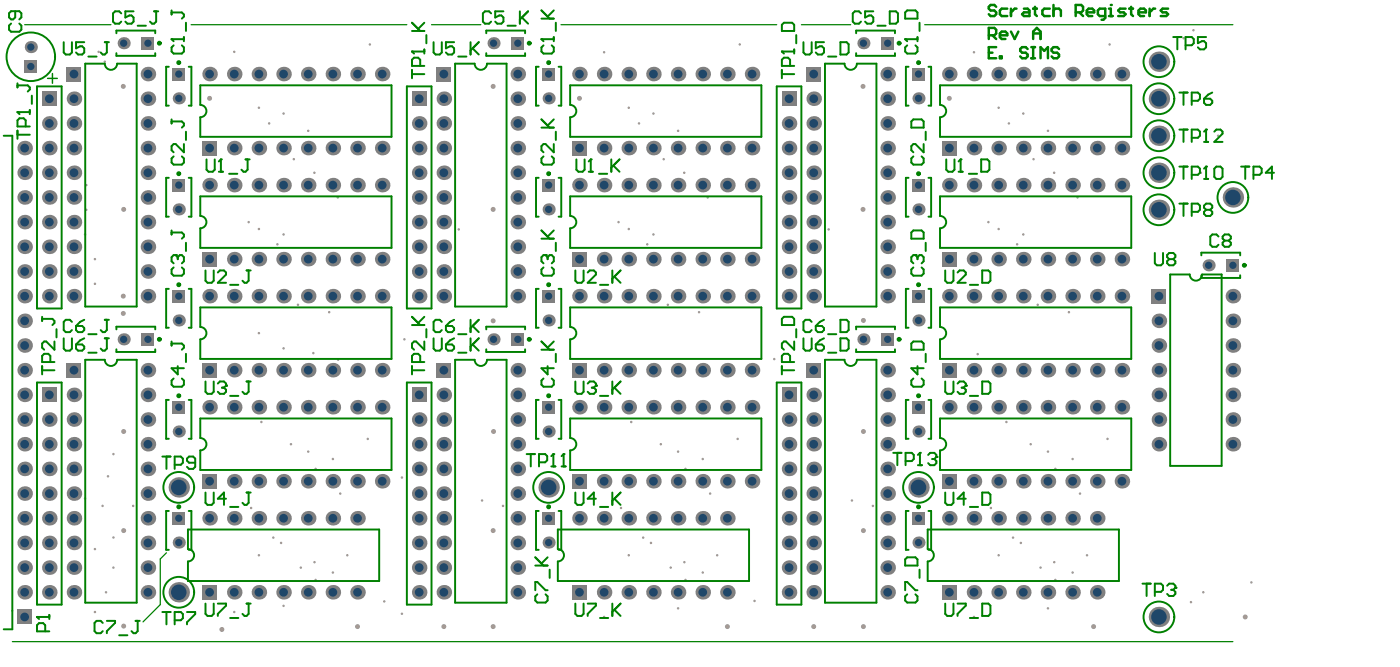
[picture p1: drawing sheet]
<svg xmlns="http://www.w3.org/2000/svg" width="480mm" height="229mm" viewBox="0 0 480 229" stroke-linecap="round" stroke-linejoin="round" font-family="sans-serif">
<g fill="#a6968d">
<circle cx="122.6" cy="214.7" r=".85"/>
<circle cx="45.7" cy="173.4" r=".42"/>
<circle cx="88.8" cy="78.5" r=".42"/>
<circle cx="409.3" cy="10.4" r=".42"/>
<circle cx="405.9" cy="13.1" r=".42"/>
<circle cx="35.9" cy="21.2" r=".42"/>
<circle cx="42.3" cy="29.6" r=".85"/>
<circle cx="33.8" cy="17.8" r=".42"/>
<circle cx="32.6" cy="88.8" r=".42"/>
<circle cx="32.6" cy="97.3" r=".42"/>
<circle cx="29.6" cy="63.4" r=".42"/>
<circle cx="29.6" cy="71.9" r=".42"/>
<circle cx="29.2" cy="80.4" r=".42"/>
<circle cx="29.2" cy="170.9" r=".42"/>
<circle cx="35.2" cy="173.4" r=".42"/>
<circle cx="165.3" cy="171.5" r=".42"/>
<circle cx="292.2" cy="171.5" r=".42"/>
<circle cx="299.4" cy="173.4" r=".42"/>
<circle cx="42.4" cy="71.8" r=".85"/>
<circle cx="296.1" cy="181.8" r=".85"/>
<circle cx="411.8" cy="59.2" r=".42"/>
<circle cx="417.7" cy="46.5" r=".42"/>
<circle cx="408.4" cy="206.4" r=".42"/>
<circle cx="412.7" cy="203" r=".42"/>
<circle cx="32.6" cy="209.8" r=".42"/>
<circle cx="61.3" cy="209.8" r=".42"/>
<circle cx="76.1" cy="215.7" r=".85"/>
<circle cx="80.3" cy="209.8" r=".42"/>
<circle cx="97.2" cy="207.6" r=".42"/>
<circle cx="152.2" cy="214.7" r=".85"/>
<circle cx="169.1" cy="214.7" r=".85"/>
<circle cx="359.4" cy="208.5" r=".42"/>
<circle cx="232.6" cy="208.5" r=".42"/>
<circle cx="137.8" cy="210.4" r=".42"/>
<circle cx="258.8" cy="206" r=".42"/>
<circle cx="131.8" cy="206.1" r=".42"/>
<circle cx="334" cy="211.5" r=".42"/>
<circle cx="207.2" cy="211.5" r=".42"/>
<circle cx="339" cy="76.1" r=".42"/>
<circle cx="97.2" cy="119.4" r=".42"/>
<circle cx="108.2" cy="160.7" r=".42"/>
<circle cx="265.5" cy="123.1" r=".42"/>
<circle cx="335.3" cy="121.4" r=".42"/>
<circle cx="138.7" cy="116.3" r=".42"/>
<circle cx="429.2" cy="199.6" r=".42"/>
<circle cx="42.4" cy="181.8" r=".85"/>
<circle cx="42.4" cy="214.6" r=".85"/>
<circle cx="36.4" cy="203" r=".42"/>
<circle cx="32.6" cy="188.2" r=".42"/>
<circle cx="88.8" cy="114.2" r=".42"/>
<circle cx="296.1" cy="109.8" r=".85"/>
<circle cx="375" cy="214.7" r=".85"/>
<circle cx="279.1" cy="214.7" r=".85"/>
<circle cx="296.1" cy="214.7" r=".85"/>
<circle cx="249.5" cy="214.7" r=".85"/>
<circle cx="296" cy="29.6" r=".85"/>
<circle cx="169.1" cy="29.6" r=".85"/>
<circle cx="198.7" cy="33.7" r=".85"/>
<circle cx="169.1" cy="71.8" r=".85"/>
<circle cx="169.1" cy="110" r=".85"/>
<circle cx="137.8" cy="163.7" r=".42"/>
<circle cx="71.9" cy="33.7" r=".85"/>
<circle cx="37" cy="163.2" r=".42"/>
<circle cx="38.9" cy="194.5" r=".42"/>
<circle cx="38.9" cy="155.6" r=".42"/>
<circle cx="38.9" cy="184.2" r=".42"/>
<circle cx="42.4" cy="147.9" r=".85"/>
<circle cx="107.5" cy="121" r=".42"/>
<circle cx="116" cy="123.3" r=".42"/>
<circle cx="42.3" cy="107.4" r=".85"/>
<circle cx="380.5" cy="15.2" r=".42"/>
<circle cx="253.7" cy="15.2" r=".42"/>
<circle cx="126.8" cy="15.2" r=".42"/>
<circle cx="379.8" cy="150.4" r=".42"/>
<circle cx="126.1" cy="150.4" r=".42"/>
<circle cx="253" cy="150.4" r=".42"/>
<circle cx="172.5" cy="173.4" r=".42"/>
<circle cx="105.7" cy="154.8" r=".42"/>
<circle cx="114.2" cy="157.3" r=".42"/>
<circle cx="96.4" cy="186.1" r=".42"/>
<circle cx="114.2" cy="196.2" r=".42"/>
<circle cx="107.9" cy="192.7" r=".42"/>
<circle cx="232.6" cy="154.8" r=".42"/>
<circle cx="241" cy="157.3" r=".42"/>
<circle cx="223.2" cy="186.1" r=".42"/>
<circle cx="241" cy="196.2" r=".42"/>
<circle cx="234.7" cy="192.7" r=".42"/>
<circle cx="212.1" cy="76.1" r=".42"/>
<circle cx="361.6" cy="192.7" r=".42"/>
<circle cx="367.9" cy="196.2" r=".42"/>
<circle cx="350.1" cy="186.1" r=".42"/>
<circle cx="367.9" cy="157.3" r=".42"/>
<circle cx="345.2" cy="144.6" r=".42"/>
<circle cx="359.4" cy="154.8" r=".42"/>
<circle cx="207.2" cy="17.9" r=".42"/>
<circle cx="80.3" cy="17.8" r=".42"/>
<circle cx="334" cy="17.9" r=".42"/>
<circle cx="97.2" cy="80.4" r=".42"/>
<circle cx="224.1" cy="80.4" r=".42"/>
<circle cx="215.6" cy="78.5" r=".42"/>
<circle cx="157.3" cy="78.6" r=".42"/>
<circle cx="284.2" cy="78.6" r=".42"/>
<circle cx="342.5" cy="78.5" r=".42"/>
<circle cx="350.9" cy="80.4" r=".42"/>
<circle cx="372.8" cy="190.3" r=".42"/>
<circle cx="342.5" cy="190.3" r=".42"/>
<circle cx="246" cy="190.3" r=".42"/>
<circle cx="215.6" cy="190.3" r=".42"/>
<circle cx="88.8" cy="190.3" r=".42"/>
<circle cx="119.1" cy="190.3" r=".42"/>
<circle cx="339.8" cy="174.1" r=".42"/>
<circle cx="347.4" cy="184.3" r=".42"/>
<circle cx="356.9" cy="194.5" r=".42"/>
<circle cx="361.9" cy="198.8" r=".42"/>
<circle cx="213" cy="174.1" r=".42"/>
<circle cx="220.6" cy="184.3" r=".42"/>
<circle cx="230" cy="194.5" r=".42"/>
<circle cx="235.1" cy="198.8" r=".42"/>
<circle cx="108.2" cy="198.8" r=".42"/>
<circle cx="103.2" cy="194.5" r=".42"/>
<circle cx="93.7" cy="184.3" r=".42"/>
<circle cx="86.1" cy="174.1" r=".42"/>
<circle cx="353.5" cy="152.2" r=".42"/>
<circle cx="361.9" cy="160.7" r=".42"/>
<circle cx="370.4" cy="169.2" r=".42"/>
<circle cx="216.5" cy="144.6" r=".42"/>
<circle cx="226.6" cy="152.2" r=".42"/>
<circle cx="235.1" cy="160.7" r=".42"/>
<circle cx="243.5" cy="169.2" r=".42"/>
<circle cx="116.7" cy="169.2" r=".42"/>
<circle cx="99.8" cy="152.2" r=".42"/>
<circle cx="89.6" cy="144.6" r=".42"/>
<circle cx="105.7" cy="44.8" r=".42"/>
<circle cx="97.2" cy="38.9" r=".42"/>
<circle cx="88.8" cy="36.9" r=".42"/>
<circle cx="232.6" cy="44.8" r=".42"/>
<circle cx="224.1" cy="38.9" r=".42"/>
<circle cx="215.6" cy="36.9" r=".42"/>
<circle cx="342.5" cy="36.9" r=".42"/>
<circle cx="350.9" cy="38.9" r=".42"/>
<circle cx="359.4" cy="44.8" r=".42"/>
<circle cx="325.6" cy="33.7" r=".85"/>
<circle cx="346" cy="42.3" r=".42"/>
<circle cx="219.2" cy="42.3" r=".42"/>
<circle cx="92.3" cy="42.3" r=".42"/>
<circle cx="354.5" cy="54.6" r=".42"/>
<circle cx="227.6" cy="54.6" r=".42"/>
<circle cx="100.8" cy="54.6" r=".42"/>
<circle cx="361.5" cy="59.2" r=".42"/>
<circle cx="234.7" cy="59.2" r=".42"/>
<circle cx="107.8" cy="59.2" r=".42"/>
<circle cx="369.5" cy="67.7" r=".42"/>
<circle cx="242.7" cy="67.7" r=".42"/>
<circle cx="115.9" cy="67.7" r=".42"/>
<circle cx="85.3" cy="76.1" r=".42"/>
<circle cx="348.8" cy="83.7" r=".42"/>
<circle cx="222" cy="83.7" r=".42"/>
<circle cx="95.1" cy="83.7" r=".42"/>
<circle cx="355.9" cy="104.5" r=".42"/>
<circle cx="229" cy="104.5" r=".42"/>
<circle cx="112.9" cy="107" r=".42"/>
<circle cx="102.2" cy="104.5" r=".42"/>
<circle cx="366.6" cy="107" r=".42"/>
<circle cx="239.7" cy="107" r=".42"/>
<circle cx="427.1" cy="211.5" r=".85"/>
<circle cx="42.3" cy="101.5" r=".85"/>
<circle cx="169.3" cy="147.9" r=".85"/>
<circle cx="169.1" cy="181.8" r=".85"/>
<circle cx="296" cy="71.8" r=".85"/>
<circle cx="296.1" cy="147.9" r=".85"/>
</g>
<path d="M8.5 8.5h29.6M65.5 8.5h74M148 8.5h16.9M192.4 8.5h74M274.8 8.5h16.9M317.1 8.5h105.7M57.1 189.5l-2.1 2.1v15.6l-6 5.9M4.2 219.9h418.6" fill="none" stroke="#008000" stroke-width=".42"/>
<g fill="none" stroke="#008000" stroke-width=".67">
<path d="M39.9 11.4v-.9h13.3v.9M39.9 18.2v.9h13.3v-.9M166.8 11.4v-.9h13.3v.9M166.8 18.2v.9h13.3v-.9M293.6 11.4v-.9h13.3v.9M293.6 18.2v.9h13.3v-.9M12.7 29.6h8.4v76.1h-8.4zM35.9 21.8h-6.7v83.3h17.7v-83.3h-6.7M57.9 22.9h-.9v13.3h.9M64.7 22.9h.9v13.3h-.9M68.7 36v-6.8h65.6v17.7h-65.6v-6.7M139.5 29.6h8.5v76.1h-8.5z"/>
<path d="M162.8 21.8h-6.7v83.3h17.6v-83.3h-6.7M184.7 22.9h-.9v13.3h.9M191.6 22.9h.9v13.3h-.9M195.5 36v-6.8h65.6v17.7h-65.6v-6.7M266.4 29.6h8.4v76.1h-8.4zM289.6 21.8h-6.7v83.3h17.7v-83.3h-6.7M311.6 22.9h-.9v13.3h.9M318.4 22.9h.9v13.3h-.9M322.4 36v-6.8h65.6v17.7h-65.6v-6.7M1.3 46.5h2.9v169.2h-2.9M57.9 60.9h-.9v13.4h.9M64.7 60.9h.9v13.4h-.9"/>
<path d="M68.7 74v-6.7h65.6v17.7h-65.6v-6.8M184.7 60.9h-.9v13.4h.9M191.6 60.9h.9v13.4h-.9M195.5 74v-6.7h65.6v17.7h-65.6v-6.8M311.6 60.9h-.9v13.4h.9M318.4 60.9h.9v13.4h-.9M322.4 74v-6.7h65.6v17.7h-65.6v-6.8M57.9 99h-.9v13.3h.9M64.7 99h.9v13.3h-.9M184.7 99h-.9v13.3h.9M191.6 99h.9v13.3h-.9M311.6 99h-.9v13.3h.9"/>
<path d="M318.4 99h.9v13.3h-.9M408 94.1h-6.7v65.6h17.7v-65.6h-6.7M412 94.3v1h13.3v-1M412 87.5v-.9h13.3v.9M39.9 119.7v.9h13.3v-.9M39.9 112.9v-.9h13.3v.9M68.7 112.1v-6.7h65.6v17.6h-65.6v-6.7M166.8 119.7v.9h13.3v-.9M166.8 112.9v-.9h13.3v.9M195.5 112.1v-6.7h65.6v17.6h-65.6v-6.7M293.6 119.7v.9h13.3v-.9M293.6 112.9v-.9h13.3v.9"/>
<path d="M322.4 112.1v-6.7h65.6v17.6h-65.6v-6.7M12.7 131.1h8.4v76.1h-8.4zM35.9 123.3h-6.7v83.3h17.7v-83.3h-6.7M57.9 137.1h-.9v13.3h.9M64.7 137.1h.9v13.3h-.9M139.5 131.1h8.5v76.1h-8.5zM162.8 123.3h-6.7v83.3h17.6v-83.3h-6.7M184.7 137.1h-.9v13.3h.9M191.6 137.1h.9v13.3h-.9M266.4 131.1h8.4v76.1h-8.4zM289.6 123.3h-6.7v83.3h17.7v-83.3h-6.7M311.6 137.1h-.9v13.3h.9"/>
<path d="M318.4 137.1h.9v13.3h-.9M68.7 150.1v-6.7h65.6v17.7h-65.6v-6.7M195.5 150.1v-6.7h65.6v17.7h-65.6v-6.7M322.4 150.1v-6.7h65.6v17.7h-65.6v-6.7M57.9 175.1h-.9v13.3h.9M64.7 175.1h.9v13.3h-.9M184.7 175.1h-.9v13.3h.9M191.6 175.1h.9v13.3h-.9M311.6 175.1h-.9v13.3h.9M318.4 175.1h.9v13.3h-.9M64.5 188.2v-6.7h65.5v17.6h-65.5v-6.7M191.3 188.2v-6.7h65.6v17.6h-65.6v-6.7"/>
<path d="M318.1 188.2v-6.7h65.6v17.6h-65.6v-6.7"/>
</g>
<path d="M16.3 26.9h3.4M18 25.2v3.3" fill="none" stroke="#008000" stroke-width=".5"/>
<path d="M306.3 155.2h2.9M307.7 155.2v4.2M310.6 158h2.1l.7-.7v-1.4l-.7-.7h-2.1v4.2M314.8 159.4h1.4M315.5 155.2v4.2" fill="none" stroke="#008000" stroke-width=".68"/>
<circle cx="315.5" cy="155.2" r=".34" fill="#008000"/>
<path d="M315.5 155.2l-.7 .7M318.3 155.9l.7-.7h1.4l.7 .7v.7" fill="none" stroke="#008000" stroke-width=".68"/>
<circle cx="321.1" cy="156.6" r=".34" fill="#008000"/>
<path d="M404.5 44.4h2.8M405.9 44.4v4.2M408.7 47.2h2.1l.7-.7v-1.4l-.7-.7h-2.1v4.2M412.9 48.6h1.4M413.6 44.4v4.2M319.7 157.3h.7M320.4 157.3l.7 .7v.7l-.7 .7h-1.4l-.7-.7M321.1 156.6l-.7 .7" fill="none" stroke="#008000" stroke-width=".68"/>
<circle cx="413.6" cy="44.4" r=".34" fill="#008000"/>
<path d="M413.6 44.4l-.7 .7M416.4 45.1l.8-.7h1.4l.7 .7v.7l-2.9 2.8h2.9M180.6 155.6h2.8M182 155.6v4.3M184.8 158.4h2.2l.7-.7v-1.4l-.7-.7h-2.2v4.3M189.1 159.9h1.4M189.8 155.6v4.3" fill="none" stroke="#008000" stroke-width=".68"/>
<circle cx="189.8" cy="155.6" r=".34" fill="#008000"/>
<path d="M189.8 155.6l-.7 .7M192.6 159.9h1.4M193.3 155.6v4.3" fill="none" stroke="#008000" stroke-width=".68"/>
<circle cx="193.3" cy="155.6" r=".34" fill="#008000"/>
<path d="M404.5 57.1h2.8M405.9 57.1v4.2M408.7 59.9h2.1l.7-.7v-1.4l-.7-.7h-2.1v4.2M413.6 57.1v4.2M412.9 61.3h1.4M193.3 155.6l-.7 .7" fill="none" stroke="#008000" stroke-width=".68"/>
<circle cx="413.6" cy="57.1" r=".34" fill="#008000"/>
<g fill="none" stroke="#008000" stroke-width=".68">
<path d="M402.4 12.7h2.8M403.8 12.7v4.2M406.6 15.5h2.1l.7-.7v-1.4l-.7-.7h-2.1v4.2M413.6 12.7h-2.8v2.1l1.4-.7h.7l.7 .7v1.4l-.7 .7h-1.4l-.7-.7M404.5 31.7h2.8M405.9 31.7v4.3M408.7 34.5h2.1l.7-.7v-1.4l-.7-.7h-2.1v4.3M412.9 33.8h2.1l.7 .7v.7l-.7 .8h-1.4l-.7-.8zM415.7 31.7l-1.4 .7-1.4 1.4M413.6 57.1l-.7 .7M417.2 57.1h1.4l.7 .7v2.8l-.7 .7h-1.4l-.8-.7v-2.8zM404.5 69.8h2.8"/>
<path d="M405.9 69.8v4.2M408.7 72.6h2.1l.7-.7v-1.4l-.7-.7h-2.1v4.2M413.6 71.9l-.7-.7v-.7l.7-.7h1.4l.7 .7v.7l-.7 .7M413.6 71.9l-.7 .7v.7l.7 .7h1.4l.7-.7v-.7l-.7-.7M413.6 71.9h1.4M396 86.7v3.5l.7 .7h1.5l.7-.7v-3.5M401 88.8l-.7 .7v.7l.7 .7h1.4l.7-.7v-.7l-.7-.7M401 88.8l-.7-.7v-.7l.7-.7h1.4l.7 .7v.7l-.7 .7M401 88.8h1.4M14.4 108.6v1.4M14.4 109.3h3.6l.7 .7v.7l-.7 .7M18.7 117v2.9l-2.8-2.9h-.7l-.8 .7v1.5l.8 .7"/>
<path d="M19.4 112.8v2.8M141.3 111.4h4.2M141.3 108.6l2.8 2.8M145.5 117v2.9l-2.8-2.9h-.7l-.7 .7v1.5l.7 .7M145.5 108.6l-2.1 2.1M146.2 112.8v2.8M268.8 108.6h2.9l.7 .7v2.1h-4.3v-2.1zM272.4 117v2.9l-2.9-2.9h-.7l-.7 .7v1.5l.7 .7M273.1 112.8v2.8M14.4 126.9h4.3M14.4 125.5v2.8M17.3 124.1v-2.1l-.7-.7h-1.4l-.8 .7v2.1h4.3"/>
<path d="M141.3 125.5v2.8M141.3 126.9h4.2M144.1 124.1v-2.1l-.7-.7h-1.4l-.7 .7v2.1h4.2M268.1 126.9h4.3M268.1 125.5v2.8M271 124.1v-2.1l-.7-.7h-1.5l-.7 .7v2.1h4.3M55.7 156.5h2.8M57.1 156.5v4.2M59.9 159.3h2.1l.7-.7v-1.4l-.7-.7h-2.1v4.2M66.9 158.6h-2.1l-.7-.7v-.7l.7-.7h1.4l.7 .7v2.8l-.7 .7h-1.4l-.7-.7M55.7 209.8h2.8M57.1 209.8v4.2"/>
<path d="M59.9 212.6h2.1l.7-.7v-1.4l-.7-.7h-2.1v4.2M64.1 209.8h2.8v.7l-2.8 2.8v.7M391.8 200h2.8M393.2 200v4.3M396 202.9h2.2l.7-.8v-1.4l-.7-.7h-2.2v4.3M400.3 200.7l.7-.7h1.4l.7 .7v.7"/>
</g>
<circle cx="403.1" cy="201.4" r=".34" fill="#008000"/>
<path d="M141.3 17.7h4.2M145.5 17v1.4M141.3 24v2.8M141.3 25.4h4.2M144.1 22.6v-2.1l-.7-.7h-1.4l-.7 .7v2.1h4.2M425.6 57.1h2.9M427.1 57.1v4.2M429.9 59.9h2.1l.7-.7v-1.4l-.7-.7h-2.1v4.2M436.9 59.2h-2.8l2.1-2.1v4.2M401.7 202.1h.7M402.4 202.1l.7 .8v.7l-.7 .7h-1.4l-.7-.7M403.1 201.4l-.7 .7" fill="none" stroke="#008000" stroke-width=".68"/>
<circle cx="141.3" cy="17.7" r=".34" fill="#008000"/>
<path d="M141.3 17.7l.7 .7M141.3 10.6h4.2M141.3 7.8l2.8 2.8M145.5 7.8l-2.1 2.1M146.2 12v2.8M6 38.4h4.2M10.2 37.7v1.4M6 44.8v2.8M6 46.2h4.2M8.8 43.4v-2.2l-.7-.7h-1.4l-.7 .7v2.2h4.2" fill="none" stroke="#008000" stroke-width=".68"/>
<circle cx="6" cy="38.4" r=".34" fill="#008000"/>
<path d="M268.1 17.7h4.3M272.4 17v1.4M6 38.4l.7 .7M6 28.6v1.4M6 29.3h3.5l.7 .7v.7l-.7 .7M10.9 32.8v2.8M268.1 24v2.8M268.1 25.4h4.3M271 22.6v-2.1l-.7-.7h-1.5l-.7 .7v2.1h4.3" fill="none" stroke="#008000" stroke-width=".68"/>
<circle cx="268.1" cy="17.7" r=".34" fill="#008000"/>
<g fill="none" stroke="#008000" stroke-width=".68">
<path d="M3.8 8.1l-.7 .7v1.4l.7 .7h2.8l.7-.7v-1.4l-.7-.7M5.2 3.8v2.2l-.7 .7h-.7l-.7-.7v-1.5l.7-.7h2.8l.7 .7v1.5l-.7 .7M41.6 4.6l-.7-.7h-1.4l-.7 .7v2.8l.7 .7h1.4l.7-.7M45.8 3.9h-2.8v2.1l1.4-.7h.7l.7 .7v1.4l-.7 .7h-1.4l-.7-.7M47.2 8.8h2.8M52.9 3.9h1.4M53.6 3.9v3.5l-.7 .7h-.8l-.7-.7M168.4 4.6l-.7-.7h-1.4l-.7 .7v2.8l.7 .7h1.4l.7-.7M172.7 3.9h-2.9v2.1l1.4-.7h.7l.8 .7v1.4l-.8 .7h-1.4l-.7-.7M174.1 8.8h2.8M178.3 3.9v4.2M179 6l2.1 2.1"/>
<path d="M181.1 3.9l-2.8 2.8M268.1 17.7l.7 .7M268.8 7.8h2.9l.7 .7v2.1h-4.3v-2.1zM273.1 12v2.8M295.3 4.6l-.7-.7h-1.4l-.7 .7v2.8l.7 .7h1.4l.7-.7M299.5 3.9h-2.8v2.1l1.4-.7h.7l.7 .7v1.4l-.7 .7h-1.4l-.7-.7M300.9 8.8h2.8M305.1 3.9h2.1l.8 .7v2.8l-.8 .7h-2.1zM186.4 91.7l-.7 .7v1.4l.7 .7h2.8l.7-.7v-1.4l-.7-.7M187.1 87.4h-.7l-.7 .7v1.4l.7 .8M417.9 81.1l-.7-.7h-1.4l-.7 .7v2.8l.7 .7h1.4l.7-.7M420 82.5l-.7-.7v-.7l.7-.7h1.4l.7 .7v.7l-.7 .7"/>
<path d="M420 82.5l-.7 .7v.7l.7 .7h1.4l.7-.7v-.7l-.7-.7M420 82.5h1.4M24.7 110.3l-.7-.7h-1.4l-.8 .7v2.8l.8 .7h1.4l.7-.7M26.1 111.7h2.1l.7 .7v.7l-.7 .7h-1.4l-.7-.7zM28.9 109.6l-1.4 .7-1.4 1.4M30.3 114.5h2.8M35.9 109.6h1.4M36.6 109.6v3.5l-.7 .7h-.7l-.7-.7M58.8 117v1.4M58.8 117.7h3.6l.7 .7v.8l-.7 .7M151.5 110.3l-.7-.7h-1.4l-.7 .7v2.8l.7 .7h1.4l.7-.7M152.9 111.7h2.1l.7 .7v.7l-.7 .7h-1.4l-.7-.7z"/>
<path d="M155.7 109.6l-1.4 .7-1.4 1.4M157.1 114.5h2.9M161.4 109.6v4.2M162.1 111.7l2.1 2.1M164.2 109.6l-2.8 2.8M185.7 119.9h4.2M185.7 117l2.8 2.9M189.9 117l-2.1 2.2M278.4 110.3l-.7-.7h-1.5l-.7 .7v2.8l.7 .7h1.5l.7-.7M279.8 111.7h2.1l.7 .7v.7l-.7 .7h-1.4l-.7-.7zM282.6 109.6l-1.4 .7-1.4 1.4M284 114.5h2.8"/>
<path d="M288.2 109.6h2.1l.7 .7v2.8l-.7 .7h-2.1zM313.2 117h2.9l.7 .7v2.2h-4.3v-2.2zM59.5 129.7l-.7 .7v1.4l.7 .7h2.9l.7-.7v-1.4l-.7-.7M61 125.5v2.8l-2.2-2.1h4.3M63.8 121.3v2.8M186.4 129.7l-.7 .7v1.4l.7 .7h2.8l.7-.7v-1.4l-.7-.7M187.8 125.5v2.8l-2.1-2.1h4.2M190.6 121.3v2.8M313.2 129.7l-.7 .7v1.4l.7 .7h2.9l.7-.7v-1.4l-.7-.7M314.7 125.5v2.8l-2.2-2.1h4.3M317.5 121.3v2.8M183.6 193.8h4.2"/>
<path d="M183.6 191l2.8 2.8M187.8 191l-2.1 2.1M188.5 195.2v2.9M311.1 191h2.8l.8 .7v2.1h-4.3v-2.1zM315.4 195.2v2.9M35.2 213.5l-.7-.7h-1.4l-.7 .7v2.8l.7 .7h1.4l.7-.7M36.6 212.8h2.9v.7l-2.9 2.8v.7M40.9 217.7h2.8M46.5 212.8h1.4M47.2 212.8v3.5l-.7 .7h-.7l-.7-.7M183.6 202.3v-2.8h.7l2.8 2.8h.7M184.3 203.7l-.7 .7v1.4l.7 .7h2.8l.7-.7v-1.4l-.7-.7"/>
<path d="M310.4 202.3v-2.8h.7l2.8 2.8h.8M311.1 203.7l-.7 .7v1.4l.7 .7h2.8l.8-.7v-1.4l-.8-.7"/>
</g>
<circle cx="187.1" cy="87.4" r=".34" fill="#008000"/>
<path d="M185.7 79l2.8 2.8M189.9 79l-2.1 2.1M59.5 91.7l-.7 .7v1.4l.7 .7h2.9l.7-.7v-1.4l-.7-.7M60.3 87.4h-.8l-.7 .7v1.4l.7 .8M185.7 81.8h4.2M187.1 87.4l.7 .7M187.8 88.1v.7M187.8 88.1l.7-.7h.7l.7 .7v1.4l-.7 .8M190.6 83.2v2.8" fill="none" stroke="#008000" stroke-width=".68"/>
<circle cx="60.3" cy="87.4" r=".34" fill="#008000"/>
<path d="M58.8 79.7h3.6l.7 .7v.7l-.7 .7M58.8 79v1.4M60.3 87.4l.7 .7M61 88.1v.7M61 88.1l.7-.7h.7l.7 .7v1.4l-.7 .8M63.8 83.2v2.8M313.2 91.7l-.7 .7v1.4l.7 .7h2.9l.7-.7v-1.4l-.7-.7M313.9 87.4h-.7l-.7 .7v1.4l.7 .8" fill="none" stroke="#008000" stroke-width=".68"/>
<circle cx="313.9" cy="87.4" r=".34" fill="#008000"/>
<g fill="none" stroke="#008000" stroke-width=".68">
<path d="M185.7 13.4h4.2M186.4 15.5l-.7 .7v1.5l.7 .7h2.8l.7-.7v-1.5l-.7-.7M189.9 12.7v1.4M58.8 40.9v1.4M58.8 41.6h3.6l.7 .7v.7l-.7 .7M59.5 53.6l-.7 .7v1.4l.7 .7h2.9l.7-.7v-1.4l-.7-.7M63.1 49.4v2.8l-2.8-2.8h-.8l-.7 .7v1.4l.7 .7M63.8 45.1v2.9M185.7 43.7h4.2M185.7 40.9l2.8 2.8M186.4 53.6l-.7 .7v1.4l.7 .7h2.8l.7-.7v-1.4l-.7-.7M189.9 49.4v2.8l-2.8-2.8h-.7l-.7 .7v1.4l.7 .7"/>
<path d="M189.9 40.9l-2.1 2.1M190.6 45.1v2.9M313.2 40.9h2.9l.7 .7v2.1h-4.3v-2.1zM313.2 53.6l-.7 .7v1.4l.7 .7h2.9l.7-.7v-1.4l-.7-.7M316.8 49.4v2.8l-2.9-2.8h-.7l-.7 .7v1.4l.7 .7M317.5 45.1v2.9M313.2 79h2.9l.7 .7v2.1h-4.3v-2.1zM313.9 87.4l.8 .7M314.7 88.1v.7M314.7 88.1l.7-.7h.7l.7 .7v1.4l-.7 .8M317.5 83.2v2.8"/>
</g>
<circle cx="185.7" cy="13.4" r=".34" fill="#008000"/>
<path d="M58.8 13.4h4.3M59.5 15.5l-.7 .7v1.5l.7 .7h2.9l.7-.7v-1.5l-.7-.7M63.1 12.7v1.4M185.7 13.4l.7 .7M185.7 6.4h4.2M185.7 3.6l2.8 2.8M189.9 3.6l-2.1 2.1M190.6 7.8v2.8" fill="none" stroke="#008000" stroke-width=".68"/>
<circle cx="58.8" cy="13.4" r=".34" fill="#008000"/>
<path d="M58.8 13.4l.7 .7M58.8 3.6v1.4M58.8 4.3h3.6l.7 .7v.7l-.7 .7M63.8 7.8v2.8M310.4 13.4h4.3M311.1 15.5l-.7 .7v1.5l.7 .7h2.8l.8-.7v-1.5l-.8-.7M314.7 12.7v1.4" fill="none" stroke="#008000" stroke-width=".68"/>
<circle cx="310.4" cy="13.4" r=".34" fill="#008000"/>
<g fill="none" stroke="#008000" stroke-width=".68">
<path d="M148.7 14.5v3.5l.7 .7h1.4l.7-.7v-3.5M155.7 14.5h-2.8v2.1l1.4-.7h.7l.7 .7v1.4l-.7 .7h-1.4l-.7-.7M157.1 19.4h2.9M161.4 14.5v4.2M162.1 16.6l2.1 2.1M164.2 14.5l-2.8 2.8M275.5 14.5v3.5l.7 .7h1.5l.7-.7v-3.5M282.6 14.5h-2.8v2.1l1.4-.7h.7l.7 .7v1.4l-.7 .7h-1.4l-.7-.7M284 19.4h2.8M288.2 14.5h2.1l.7 .7v2.8l-.7 .7h-2.1zM310.4 13.4l.7 .7M311.1 3.6h2.8l.8 .7v2.1h-4.3v-2.1z"/>
<path d="M315.4 7.8v2.8M197.3 92.7v3.5l.7 .7h1.4l.7-.7v-3.5M201.5 93.4l.8-.7h1.4l.7 .7v.7l-2.9 2.8h2.9M205.8 97.6h2.8M210 92.7v4.2M210.7 94.8l2.1 2.1M212.8 92.7l-2.8 2.8M324.2 92.7v3.5l.7 .7h1.4l.7-.7v-3.5M328.4 93.4l.7-.7h1.4l.7 .7v.7l-2.8 2.8h2.8M332.6 97.6h2.8M336.8 92.7h2.2l.7 .7v2.8l-.7 .7h-2.2zM148.7 115.9v3.6l.7 .7h1.4l.7-.7v-3.6"/>
<path d="M152.9 118.1h2.1l.7 .7v.7l-.7 .7h-1.4l-.7-.7zM155.7 115.9l-1.4 .8-1.4 1.4M161.4 115.9v4.3M162.1 118.1l2.1 2.1M164.2 115.9l-2.8 2.9M275.5 115.9v3.6l.7 .7h1.5l.7-.7v-3.6M279.8 118.1h2.1l.7 .7v.7l-.7 .7h-1.4l-.7-.7zM282.6 115.9l-1.4 .8-1.4 1.4M288.2 115.9h2.1l.7 .8v2.8l-.7 .7h-2.1zM157.1 120.9h2.9M197.3 130.8v3.5l.7 .7h1.4l.7-.7v-3.5M201.5 131.5l.8-.7h1.4l.7 .7v.7"/>
<path d="M284 120.9h2.8M197.3 168.8v3.5l.7 .7h1.4l.7-.7v-3.5M204.4 170.9h-2.9l2.2-2.1v4.2M205.8 173.7h2.8M210 168.8v4.2M210.7 170.9l2.1 2.1M212.8 168.8l-2.8 2.8M324.2 168.8v3.5l.7 .7h1.4l.7-.7v-3.5M331.2 170.9h-2.8l2.1-2.1v4.2M332.6 173.7h2.8M336.8 168.8h2.2l.7 .7v2.8l-.7 .7h-2.2zM70.5 206.9v3.5l.7 .7h1.4l.7-.7v-3.5"/>
<path d="M74.7 206.9h2.8v.7l-2.8 2.8v.7M78.9 211.8h2.8M84.6 206.9h1.4M85.3 206.9v3.5l-.7 .7h-.7l-.7-.7M197.3 206.9v3.5l.7 .7h1.4l.7-.7v-3.5M201.5 206.9h2.9v.7l-2.9 2.8v.7M205.8 211.8h2.8M210 206.9v4.2M210.7 209l2.1 2.1M212.8 206.9l-2.8 2.8M324.2 206.9v3.5l.7 .7h1.4l.7-.7v-3.5M328.4 206.9h2.8v.7l-2.8 2.8v.7"/>
<path d="M332.6 211.8h2.8M336.8 206.9h2.2l.7 .7v2.8l-.7 .7h-2.2z"/>
</g>
<circle cx="204.4" cy="132.2" r=".34" fill="#008000"/>
<path d="M203 132.9h.7M203.7 132.9l.7 .7v.7l-.7 .7h-1.4l-.8-.7M204.4 132.2l-.7 .7M205.8 135.7h2.8M210 130.8v4.2M210.7 132.9l2.1 2.1M212.8 130.8l-2.8 2.8M324.2 130.8v3.5l.7 .7h1.4l.7-.7v-3.5M328.4 131.5l.7-.7h1.4l.7 .7v.7" fill="none" stroke="#008000" stroke-width=".68"/>
<circle cx="331.2" cy="132.2" r=".34" fill="#008000"/>
<path d="M197.7 54.6v3.6l.7 .7h1.4l.7-.7v-3.6M201.9 58.9h1.4M202.6 54.6v4.3M329.8 132.9h.7M330.5 132.9l.7 .7v.7l-.7 .7h-1.4l-.7-.7M331.2 132.2l-.7 .7M332.6 135.7h2.8M336.8 130.8h2.2l.7 .7v2.8l-.7 .7h-2.2z" fill="none" stroke="#008000" stroke-width=".68"/>
<circle cx="202.6" cy="54.6" r=".34" fill="#008000"/>
<path d="M202.6 54.6l-.7 .7M205.4 59.6h2.8M209.6 54.6v4.3M210.4 56.7l2.1 2.2M212.5 54.6l-2.9 2.8M324.5 54.6v3.6l.7 .7h1.4l.7-.7v-3.6M328.7 58.9h1.5M329.4 54.6v4.3" fill="none" stroke="#008000" stroke-width=".68"/>
<circle cx="329.4" cy="54.6" r=".34" fill="#008000"/>
<g fill="none" stroke="#008000" stroke-width=".68">
<path d="M21.8 14.5v3.5l.8 .7h1.4l.7-.7v-3.5M28.9 14.5h-2.8v2.1l1.4-.7h.7l.7 .7v1.4l-.7 .7h-1.4l-.7-.7M30.3 19.4h2.8M35.9 14.5h1.4M36.6 14.5v3.5l-.7 .7h-.7l-.7-.7M329.4 54.6l-.7 .7M332.3 59.6h2.8M336.5 54.6h2.1l.7 .7v2.9l-.7 .7h-2.1zM70.5 92.7v3.5l.7 .7h1.4l.7-.7v-3.5M74.7 93.4l.7-.7h1.4l.7 .7v.7l-2.8 2.8h2.8M78.9 97.6h2.8M84.6 92.7h1.4"/>
<path d="M85.3 92.7v3.5l-.7 .7h-.7l-.7-.7M21.8 115.9v3.6l.8 .7h1.4l.7-.7v-3.6M26.1 118.1h2.1l.7 .7v.7l-.7 .7h-1.4l-.7-.7zM28.9 115.9l-1.4 .8-1.4 1.4M35.9 115.9h1.4M36.6 115.9v3.6l-.7 .7h-.7l-.7-.7M30.3 120.9h2.8M70.5 130.8v3.5l.7 .7h1.4l.7-.7v-3.5M74.7 131.5l.7-.7h1.4l.7 .7v.7M70.5 168.8v3.5l.7 .7h1.4l.7-.7v-3.5M77.5 170.9h-2.8l2.1-2.1v4.2M78.9 173.7h2.8"/>
<path d="M84.6 168.8h1.4M85.3 168.8v3.5l-.7 .7h-.7l-.7-.7"/>
</g>
<circle cx="77.5" cy="132.2" r=".34" fill="#008000"/>
<path d="M70.8 54.6v3.6l.7 .7h1.4l.7-.7v-3.6M75.1 58.9h1.4M75.8 54.6v4.3M76.1 132.9h.7M76.8 132.9l.7 .7v.7l-.7 .7h-1.4l-.7-.7M77.5 132.2l-.7 .7M78.9 135.7h2.8M84.6 130.8h1.4M85.3 130.8v3.5l-.7 .7h-.7l-.7-.7" fill="none" stroke="#008000" stroke-width=".68"/>
<circle cx="75.8" cy="54.6" r=".34" fill="#008000"/>
<path d="M75.8 54.6l-.7 .7M78.6 59.6h2.8M84.2 54.6h1.4M84.9 54.6v3.6l-.7 .7h-.7l-.7-.7M12.7 211.5h4.2M15.5 216.4v-2.1l-.7-.7h-1.4l-.7 .7v2.1h4.2M16.9 210.7v1.5" fill="none" stroke="#008000" stroke-width=".68"/>
<circle cx="12.7" cy="211.5" r=".34" fill="#008000"/>
<path d="M12.7 211.5l.7 .7" fill="none" stroke="#008000" stroke-width=".68"/>
<g fill="none" stroke="#008000" stroke-width=".85">
<path d="M341.6 2.3l-.6-.6h-1.3l-.6 .6v.7l.6 .6h1.3l.6 .6v.7l-.6 .6h-1.3l-.6-.6M345.4 3h-1.9l-.6 .6v1.3l.6 .6h1.9M346.7 3v2.5M348.6 3h-.6l-1.3 1.2M351.2 3h1.2l.7 .6v1.9h-1.9l-.7-.6 .7-.7h1.9M354.3 3h1.3M355 2.3v2.6l.6 .6M360 3h-1.9l-.6 .6v1.3l.6 .6h1.9M361.3 3.6l.6-.6h1.3l.6 .6v1.9M361.3 1.7v3.8M368.9 4.2h1.9l.6-.6v-1.3l-.6-.6h-1.9v3.8M370.2 4.2l1.2 1.3"/>
<path d="M372.7 4.2h2.5v-.6l-.6-.6h-1.3l-.6 .6v1.3l.6 .6h1.3M379 5.5h-1.9l-.6-.6v-1.3l.6-.6h1.9v3.1l-.6 .7h-.6M380.3 5.5h1.3M380.3 3h.6v2.5"/>
</g>
<circle cx="380.9" cy="1.7" r=".42" fill="#008000"/>
<g fill="none" stroke="#008000" stroke-width=".85">
<path d="M339.1 12.1h1.9l.6-.6v-1.3l-.6-.6h-1.9v3.8M339.1 18.1h1.3M340.4 12.1l1.2 1.3M341.6 16.2h-2.5v3.8h2.5M342.9 12.1h2.5v-.6l-.6-.7h-1.3l-.6 .7v1.2l.6 .7h1.3M342.9 19.3h.6v.7h-.6zM346.7 10.8l1.3 2.6 1.2-2.6M352.4 16.8l-.6-.6h-1.3l-.6 .6v.6l.6 .7h1.3l.6 .6v.6l-.6 .7h-1.3l-.6-.7M353.7 16.2h1.3M353.7 20h1.3M354.3 13.4v-2.6l1.3-1.2 1.3 1.2v2.6M354.3 16.2v3.8"/>
<path d="M354.3 11.5h2.6M356.9 20v-3.8l1.2 1.2 1.3-1.2v3.8M363.2 16.8l-.6-.6h-1.3l-.6 .6v.6l.6 .7h1.3l.6 .6v.6l-.6 .7h-1.3l-.6-.7M386 3h-1.9l-.6 .6 .6 .6h1.3l.6 .7-.6 .6h-1.9M387.3 3h1.3M387.9 2.3v2.6l.7 .6M390.5 4.2h2.5v-.6l-.6-.6h-1.3l-.6 .6v1.3l.6 .6h1.3M394.3 3v2.5M396.2 3h-.7l-1.2 1.2M400.6 3h-1.9l-.6 .6 .6 .6h1.3l.6 .7-.6 .6h-1.9"/>
</g>
<g fill="none" stroke="#008000" stroke-width=".83">
<circle cx="54.7" cy="14.8" r=".42"/>
<circle cx="181.5" cy="14.8" r=".42"/>
<circle cx="308.3" cy="14.8" r=".42"/>
<circle cx="61.3" cy="21.5" r=".42"/>
<circle cx="188.2" cy="21.5" r=".42"/>
<circle cx="315" cy="21.5" r=".42"/>
<circle cx="61.3" cy="59.5" r=".42"/>
<circle cx="188.2" cy="59.5" r=".42"/>
<circle cx="315" cy="59.5" r=".42"/>
<circle cx="61.3" cy="97.6" r=".42"/>
<circle cx="188.2" cy="97.6" r=".42"/>
<circle cx="315" cy="97.6" r=".42"/>
<circle cx="426.7" cy="90.9" r=".42"/>
<circle cx="54.7" cy="116.3" r=".42"/>
<circle cx="181.5" cy="116.3" r=".42"/>
<circle cx="308.3" cy="116.3" r=".42"/>
<circle cx="61.3" cy="135.6" r=".42"/>
<circle cx="188.2" cy="135.6" r=".42"/>
<circle cx="315" cy="135.6" r=".42"/>
<circle cx="61.3" cy="173.7" r=".42"/>
<circle cx="188.2" cy="173.7" r=".42"/>
<circle cx="315" cy="173.7" r=".42"/>
</g>
<g fill="none" stroke="#008000" stroke-width=".67">
<path d="M35.9 21.8a2.11 2.11 0 0 0 2.2 2.1 2.11 2.11 0 0 0 2.1-2.1M68.7 36a2.11 2.11 0 0 1 2.1 2.1 2.11 2.11 0 0 1-2.1 2.1M162.8 21.8a2.11 2.11 0 0 0 2.1 2.1 2.11 2.11 0 0 0 2.1-2.1M195.5 36a2.11 2.11 0 0 1 2.1 2.1 2.11 2.11 0 0 1-2.1 2.1M289.6 21.8a2.11 2.11 0 0 0 2.1 2.1 2.11 2.11 0 0 0 2.2-2.1M322.4 36a2.11 2.11 0 0 1 2.1 2.1 2.11 2.11 0 0 1-2.1 2.1M68.7 74a2.11 2.11 0 0 1 2.1 2.1 2.11 2.11 0 0 1-2.1 2.1M195.5 74a2.11 2.11 0 0 1 2.1 2.1 2.11 2.11 0 0 1-2.1 2.1M322.4 74a2.11 2.11 0 0 1 2.1 2.1 2.11 2.11 0 0 1-2.1 2.1M408 94.1a2.11 2.11 0 0 0 2.1 2.1 2.11 2.11 0 0 0 2.2-2.1M68.7 112.1a2.11 2.11 0 0 1 2.1 2.1 2.11 2.11 0 0 1-2.1 2.1M195.5 112.1a2.11 2.11 0 0 1 2.1 2.1 2.11 2.11 0 0 1-2.1 2.1"/>
<path d="M322.4 112.1a2.11 2.11 0 0 1 2.1 2.1 2.11 2.11 0 0 1-2.1 2.1M35.9 123.3a2.11 2.11 0 0 0 2.2 2.1 2.11 2.11 0 0 0 2.1-2.1M162.8 123.3a2.11 2.11 0 0 0 2.1 2.1 2.11 2.11 0 0 0 2.1-2.1M289.6 123.3a2.11 2.11 0 0 0 2.1 2.1 2.11 2.11 0 0 0 2.2-2.1M68.7 150.1a2.11 2.11 0 0 1 2.1 2.1 2.11 2.11 0 0 1-2.1 2.2M195.5 150.1a2.11 2.11 0 0 1 2.1 2.1 2.11 2.11 0 0 1-2.1 2.2M322.4 150.1a2.11 2.11 0 0 1 2.1 2.1 2.11 2.11 0 0 1-2.1 2.2M64.5 188.2a2.11 2.11 0 0 1 2.1 2.1 2.11 2.11 0 0 1-2.1 2.1M191.3 188.2a2.11 2.11 0 0 1 2.1 2.1 2.11 2.11 0 0 1-2.1 2.1M318.1 188.2a2.11 2.11 0 0 1 2.2 2.1 2.11 2.11 0 0 1-2.2 2.1"/>
<circle cx="10.6" cy="19.5" r="8.3"/>
<circle cx="397.5" cy="21.2" r="5.3"/>
<circle cx="397.5" cy="33.8" r="5.3"/>
<circle cx="397.5" cy="46.5" r="5.3"/>
<circle cx="397.5" cy="59.2" r="5.3"/>
<circle cx="397.5" cy="71.9" r="5.3"/>
<circle cx="422.8" cy="67.7" r="5.3"/>
<circle cx="61.3" cy="167" r="5.3"/>
<circle cx="188.2" cy="167" r="5.3"/>
<circle cx="315" cy="167" r="5.3"/>
<circle cx="61.3" cy="203" r="5.3"/>
<circle cx="397.5" cy="211.5" r="5.3"/>
</g>
<path d="M6 209h5v4.9h-5z" fill-rule="evenodd" fill="#808080"/>
<circle cx="8.5" cy="211.5" r="1.5" fill="#1f4769"/>
<circle cx="8.5" cy="203" r="2.5" fill="#808080"/>
<circle cx="8.5" cy="203" r="1.5" fill="#1f4769"/>
<circle cx="8.5" cy="194.5" r="2.5" fill="#808080"/>
<circle cx="8.5" cy="194.5" r="1.5" fill="#1f4769"/>
<circle cx="8.5" cy="186.1" r="2.5" fill="#808080"/>
<circle cx="8.5" cy="186.1" r="1.5" fill="#1f4769"/>
<circle cx="8.5" cy="177.6" r="2.5" fill="#808080"/>
<circle cx="8.5" cy="177.6" r="1.5" fill="#1f4769"/>
<circle cx="16.9" cy="203" r="2.5" fill="#808080"/>
<circle cx="16.9" cy="203" r="1.5" fill="#1f4769"/>
<circle cx="16.9" cy="194.5" r="2.5" fill="#808080"/>
<circle cx="16.9" cy="194.5" r="1.5" fill="#1f4769"/>
<circle cx="16.9" cy="186.1" r="2.5" fill="#808080"/>
<circle cx="16.9" cy="186.1" r="1.5" fill="#1f4769"/>
<circle cx="16.9" cy="177.6" r="2.5" fill="#808080"/>
<circle cx="16.9" cy="177.6" r="1.5" fill="#1f4769"/>
<circle cx="25.4" cy="203" r="2.5" fill="#808080"/>
<circle cx="25.4" cy="203" r="1.5" fill="#1f4769"/>
<circle cx="25.4" cy="194.5" r="2.5" fill="#808080"/>
<circle cx="25.4" cy="194.5" r="1.5" fill="#1f4769"/>
<circle cx="25.4" cy="186.1" r="2.5" fill="#808080"/>
<circle cx="25.4" cy="186.1" r="1.5" fill="#1f4769"/>
<circle cx="25.4" cy="177.6" r="2.5" fill="#808080"/>
<circle cx="25.4" cy="177.6" r="1.5" fill="#1f4769"/>
<circle cx="50.7" cy="203" r="2.5" fill="#808080"/>
<circle cx="50.7" cy="203" r="1.5" fill="#1f4769"/>
<circle cx="50.7" cy="194.5" r="2.5" fill="#808080"/>
<circle cx="50.7" cy="194.5" r="1.5" fill="#1f4769"/>
<circle cx="50.7" cy="186.1" r="2.5" fill="#808080"/>
<circle cx="50.7" cy="186.1" r="1.5" fill="#1f4769"/>
<circle cx="50.7" cy="177.6" r="2.5" fill="#808080"/>
<circle cx="50.7" cy="177.6" r="1.5" fill="#1f4769"/>
<circle cx="61.3" cy="203" r="3.5" fill="#808080"/>
<circle cx="61.3" cy="203" r="2.66" fill="#1f4769"/>
<circle cx="61.3" cy="185.9" r="2.08" fill="#808080"/>
<circle cx="61.3" cy="185.9" r="1.25" fill="#1f4769"/>
<path d="M59.2 175.5h4.2v4.2h-4.2z" fill-rule="evenodd" fill="#808080"/>
<circle cx="61.3" cy="177.6" r="1.25" fill="#1f4769"/>
<path d="M69.4 200.5h5v5h-5z" fill-rule="evenodd" fill="#808080"/>
<circle cx="71.9" cy="203" r="1.5" fill="#1f4769"/>
<circle cx="71.9" cy="177.6" r="2.5" fill="#808080"/>
<circle cx="71.9" cy="177.6" r="1.5" fill="#1f4769"/>
<circle cx="8.5" cy="169.2" r="2.5" fill="#808080"/>
<circle cx="8.5" cy="169.2" r="1.5" fill="#1f4769"/>
<circle cx="8.5" cy="135.3" r="2.5" fill="#808080"/>
<circle cx="8.5" cy="135.3" r="1.5" fill="#1f4769"/>
<circle cx="8.5" cy="160.7" r="2.5" fill="#808080"/>
<circle cx="8.5" cy="160.7" r="1.5" fill="#1f4769"/>
<circle cx="8.5" cy="126.9" r="2.5" fill="#808080"/>
<circle cx="8.5" cy="126.9" r="1.5" fill="#1f4769"/>
<circle cx="8.5" cy="152.2" r="2.5" fill="#808080"/>
<circle cx="8.5" cy="152.2" r="1.5" fill="#1f4769"/>
<circle cx="8.5" cy="143.8" r="2.5" fill="#808080"/>
<circle cx="8.5" cy="143.8" r="1.5" fill="#1f4769"/>
<circle cx="16.9" cy="169.2" r="2.5" fill="#808080"/>
<circle cx="16.9" cy="169.2" r="1.5" fill="#1f4769"/>
<path d="M14.4 132.8h5v5h-5z" fill-rule="evenodd" fill="#808080"/>
<circle cx="16.9" cy="135.3" r="1.5" fill="#1f4769"/>
<circle cx="16.9" cy="152.2" r="2.5" fill="#808080"/>
<circle cx="16.9" cy="152.2" r="1.5" fill="#1f4769"/>
<circle cx="16.9" cy="160.7" r="2.5" fill="#808080"/>
<circle cx="16.9" cy="160.7" r="1.5" fill="#1f4769"/>
<circle cx="16.9" cy="143.8" r="2.5" fill="#808080"/>
<circle cx="16.9" cy="143.8" r="1.5" fill="#1f4769"/>
<circle cx="25.4" cy="169.2" r="2.5" fill="#808080"/>
<circle cx="25.4" cy="169.2" r="1.5" fill="#1f4769"/>
<circle cx="25.4" cy="152.2" r="2.5" fill="#808080"/>
<circle cx="25.4" cy="152.2" r="1.5" fill="#1f4769"/>
<circle cx="25.4" cy="160.7" r="2.5" fill="#808080"/>
<circle cx="25.4" cy="160.7" r="1.5" fill="#1f4769"/>
<circle cx="25.4" cy="135.3" r="2.5" fill="#808080"/>
<circle cx="25.4" cy="135.3" r="1.5" fill="#1f4769"/>
<path d="M22.9 124.4h5v5h-5z" fill-rule="evenodd" fill="#808080"/>
<circle cx="25.4" cy="126.9" r="1.5" fill="#1f4769"/>
<circle cx="25.4" cy="143.8" r="2.5" fill="#808080"/>
<circle cx="25.4" cy="143.8" r="1.5" fill="#1f4769"/>
<circle cx="50.7" cy="169.2" r="2.5" fill="#808080"/>
<circle cx="50.7" cy="169.2" r="1.5" fill="#1f4769"/>
<circle cx="50.7" cy="143.8" r="2.5" fill="#808080"/>
<circle cx="50.7" cy="143.8" r="1.5" fill="#1f4769"/>
<circle cx="50.7" cy="160.7" r="2.5" fill="#808080"/>
<circle cx="50.7" cy="160.7" r="1.5" fill="#1f4769"/>
<circle cx="50.7" cy="135.3" r="2.5" fill="#808080"/>
<circle cx="50.7" cy="135.3" r="1.5" fill="#1f4769"/>
<circle cx="50.7" cy="126.9" r="2.5" fill="#808080"/>
<circle cx="50.7" cy="126.9" r="1.5" fill="#1f4769"/>
<circle cx="50.7" cy="152.2" r="2.5" fill="#808080"/>
<circle cx="50.7" cy="152.2" r="1.5" fill="#1f4769"/>
<circle cx="61.3" cy="147.9" r="2.08" fill="#808080"/>
<circle cx="61.3" cy="147.9" r="1.25" fill="#1f4769"/>
<path d="M59.2 137.5h4.2v4.1h-4.2z" fill-rule="evenodd" fill="#808080"/>
<circle cx="61.3" cy="139.6" r="1.25" fill="#1f4769"/>
<circle cx="61.3" cy="167" r="3.5" fill="#808080"/>
<circle cx="61.3" cy="167" r="2.66" fill="#1f4769"/>
<circle cx="71.9" cy="139.6" r="2.5" fill="#808080"/>
<circle cx="71.9" cy="139.6" r="1.5" fill="#1f4769"/>
<path d="M69.4 124.4h5v5h-5z" fill-rule="evenodd" fill="#808080"/>
<circle cx="71.9" cy="126.9" r="1.5" fill="#1f4769"/>
<circle cx="80.3" cy="203" r="2.5" fill="#808080"/>
<circle cx="80.3" cy="203" r="1.5" fill="#1f4769"/>
<circle cx="80.3" cy="177.6" r="2.5" fill="#808080"/>
<circle cx="80.3" cy="177.6" r="1.5" fill="#1f4769"/>
<circle cx="88.8" cy="203" r="2.5" fill="#808080"/>
<circle cx="88.8" cy="203" r="1.5" fill="#1f4769"/>
<circle cx="88.8" cy="177.6" r="2.5" fill="#808080"/>
<circle cx="88.8" cy="177.6" r="1.5" fill="#1f4769"/>
<circle cx="97.2" cy="203" r="2.5" fill="#808080"/>
<circle cx="97.2" cy="203" r="1.5" fill="#1f4769"/>
<circle cx="97.2" cy="177.6" r="2.5" fill="#808080"/>
<circle cx="97.2" cy="177.6" r="1.5" fill="#1f4769"/>
<circle cx="105.7" cy="203" r="2.5" fill="#808080"/>
<circle cx="105.7" cy="203" r="1.5" fill="#1f4769"/>
<circle cx="105.7" cy="177.6" r="2.5" fill="#808080"/>
<circle cx="105.7" cy="177.6" r="1.5" fill="#1f4769"/>
<circle cx="114.2" cy="203" r="2.5" fill="#808080"/>
<circle cx="114.2" cy="203" r="1.5" fill="#1f4769"/>
<circle cx="114.2" cy="177.6" r="2.5" fill="#808080"/>
<circle cx="114.2" cy="177.6" r="1.5" fill="#1f4769"/>
<circle cx="122.6" cy="203" r="2.5" fill="#808080"/>
<circle cx="122.6" cy="203" r="1.5" fill="#1f4769"/>
<circle cx="122.6" cy="177.6" r="2.5" fill="#808080"/>
<circle cx="122.6" cy="177.6" r="1.5" fill="#1f4769"/>
<circle cx="143.8" cy="186.1" r="2.5" fill="#808080"/>
<circle cx="143.8" cy="186.1" r="1.5" fill="#1f4769"/>
<circle cx="143.8" cy="194.5" r="2.5" fill="#808080"/>
<circle cx="143.8" cy="194.5" r="1.5" fill="#1f4769"/>
<circle cx="143.8" cy="203" r="2.5" fill="#808080"/>
<circle cx="143.8" cy="203" r="1.5" fill="#1f4769"/>
<circle cx="143.8" cy="177.6" r="2.5" fill="#808080"/>
<circle cx="143.8" cy="177.6" r="1.5" fill="#1f4769"/>
<path d="M69.4 162.4h5v5h-5z" fill-rule="evenodd" fill="#808080"/>
<circle cx="71.9" cy="164.9" r="1.5" fill="#1f4769"/>
<circle cx="80.3" cy="164.9" r="2.5" fill="#808080"/>
<circle cx="80.3" cy="164.9" r="1.5" fill="#1f4769"/>
<circle cx="80.3" cy="126.9" r="2.5" fill="#808080"/>
<circle cx="80.3" cy="126.9" r="1.5" fill="#1f4769"/>
<circle cx="80.3" cy="139.6" r="2.5" fill="#808080"/>
<circle cx="80.3" cy="139.6" r="1.5" fill="#1f4769"/>
<circle cx="88.8" cy="164.9" r="2.5" fill="#808080"/>
<circle cx="88.8" cy="164.9" r="1.5" fill="#1f4769"/>
<circle cx="88.8" cy="139.6" r="2.5" fill="#808080"/>
<circle cx="88.8" cy="139.6" r="1.5" fill="#1f4769"/>
<circle cx="88.8" cy="126.9" r="2.5" fill="#808080"/>
<circle cx="88.8" cy="126.9" r="1.5" fill="#1f4769"/>
<circle cx="97.2" cy="164.9" r="2.5" fill="#808080"/>
<circle cx="97.2" cy="164.9" r="1.5" fill="#1f4769"/>
<circle cx="97.2" cy="139.6" r="2.5" fill="#808080"/>
<circle cx="97.2" cy="139.6" r="1.5" fill="#1f4769"/>
<circle cx="105.7" cy="164.9" r="2.5" fill="#808080"/>
<circle cx="105.7" cy="164.9" r="1.5" fill="#1f4769"/>
<circle cx="105.7" cy="139.6" r="2.5" fill="#808080"/>
<circle cx="105.7" cy="139.6" r="1.5" fill="#1f4769"/>
<circle cx="105.7" cy="126.9" r="2.5" fill="#808080"/>
<circle cx="105.7" cy="126.9" r="1.5" fill="#1f4769"/>
<circle cx="114.2" cy="164.9" r="2.5" fill="#808080"/>
<circle cx="114.2" cy="164.9" r="1.5" fill="#1f4769"/>
<circle cx="114.2" cy="139.6" r="2.5" fill="#808080"/>
<circle cx="114.2" cy="139.6" r="1.5" fill="#1f4769"/>
<circle cx="114.2" cy="126.9" r="2.5" fill="#808080"/>
<circle cx="114.2" cy="126.9" r="1.5" fill="#1f4769"/>
<circle cx="122.6" cy="164.9" r="2.5" fill="#808080"/>
<circle cx="122.6" cy="164.9" r="1.5" fill="#1f4769"/>
<circle cx="122.6" cy="139.6" r="2.5" fill="#808080"/>
<circle cx="122.6" cy="139.6" r="1.5" fill="#1f4769"/>
<circle cx="122.6" cy="126.9" r="2.5" fill="#808080"/>
<circle cx="122.6" cy="126.9" r="1.5" fill="#1f4769"/>
<circle cx="131.1" cy="164.9" r="2.5" fill="#808080"/>
<circle cx="131.1" cy="164.9" r="1.5" fill="#1f4769"/>
<circle cx="131.1" cy="139.6" r="2.5" fill="#808080"/>
<circle cx="131.1" cy="139.6" r="1.5" fill="#1f4769"/>
<circle cx="131.1" cy="126.9" r="2.5" fill="#808080"/>
<circle cx="131.1" cy="126.9" r="1.5" fill="#1f4769"/>
<circle cx="143.8" cy="160.7" r="2.5" fill="#808080"/>
<circle cx="143.8" cy="160.7" r="1.5" fill="#1f4769"/>
<circle cx="143.8" cy="152.2" r="2.5" fill="#808080"/>
<circle cx="143.8" cy="152.2" r="1.5" fill="#1f4769"/>
<path d="M141.3 132.8h5v5h-5z" fill-rule="evenodd" fill="#808080"/>
<circle cx="143.8" cy="135.3" r="1.5" fill="#1f4769"/>
<circle cx="143.8" cy="143.8" r="2.5" fill="#808080"/>
<circle cx="143.8" cy="143.8" r="1.5" fill="#1f4769"/>
<circle cx="8.5" cy="118.4" r="2.5" fill="#808080"/>
<circle cx="8.5" cy="118.4" r="1.5" fill="#1f4769"/>
<circle cx="8.5" cy="110" r="2.5" fill="#808080"/>
<circle cx="8.5" cy="110" r="1.5" fill="#1f4769"/>
<circle cx="8.5" cy="101.5" r="2.5" fill="#808080"/>
<circle cx="8.5" cy="101.5" r="1.5" fill="#1f4769"/>
<circle cx="8.5" cy="93" r="2.5" fill="#808080"/>
<circle cx="8.5" cy="93" r="1.5" fill="#1f4769"/>
<circle cx="8.5" cy="84.6" r="2.5" fill="#808080"/>
<circle cx="8.5" cy="84.6" r="1.5" fill="#1f4769"/>
<circle cx="8.5" cy="76.1" r="2.5" fill="#808080"/>
<circle cx="8.5" cy="76.1" r="1.5" fill="#1f4769"/>
<circle cx="8.5" cy="67.7" r="2.5" fill="#808080"/>
<circle cx="8.5" cy="67.7" r="1.5" fill="#1f4769"/>
<circle cx="16.9" cy="101.5" r="2.5" fill="#808080"/>
<circle cx="16.9" cy="101.5" r="1.5" fill="#1f4769"/>
<circle cx="16.9" cy="93" r="2.5" fill="#808080"/>
<circle cx="16.9" cy="93" r="1.5" fill="#1f4769"/>
<circle cx="16.9" cy="84.6" r="2.5" fill="#808080"/>
<circle cx="16.9" cy="84.6" r="1.5" fill="#1f4769"/>
<circle cx="16.9" cy="76.1" r="2.5" fill="#808080"/>
<circle cx="16.9" cy="76.1" r="1.5" fill="#1f4769"/>
<circle cx="25.4" cy="101.5" r="2.5" fill="#808080"/>
<circle cx="25.4" cy="101.5" r="1.5" fill="#1f4769"/>
<circle cx="25.4" cy="93" r="2.5" fill="#808080"/>
<circle cx="25.4" cy="93" r="1.5" fill="#1f4769"/>
<circle cx="25.4" cy="84.6" r="2.5" fill="#808080"/>
<circle cx="25.4" cy="84.6" r="1.5" fill="#1f4769"/>
<circle cx="25.4" cy="76.1" r="2.5" fill="#808080"/>
<circle cx="25.4" cy="76.1" r="1.5" fill="#1f4769"/>
<circle cx="42.4" cy="116.3" r="2.08" fill="#808080"/>
<circle cx="42.4" cy="116.3" r="1.25" fill="#1f4769"/>
<path d="M48.7 114.2h4.1v4.2h-4.1z" fill-rule="evenodd" fill="#808080"/>
<circle cx="50.7" cy="116.3" r="1.25" fill="#1f4769"/>
<circle cx="50.7" cy="101.5" r="2.5" fill="#808080"/>
<circle cx="50.7" cy="101.5" r="1.5" fill="#1f4769"/>
<circle cx="50.7" cy="93" r="2.5" fill="#808080"/>
<circle cx="50.7" cy="93" r="1.5" fill="#1f4769"/>
<circle cx="50.7" cy="84.6" r="2.5" fill="#808080"/>
<circle cx="50.7" cy="84.6" r="1.5" fill="#1f4769"/>
<circle cx="50.7" cy="76.1" r="2.5" fill="#808080"/>
<circle cx="50.7" cy="76.1" r="1.5" fill="#1f4769"/>
<circle cx="61.3" cy="109.8" r="2.08" fill="#808080"/>
<circle cx="61.3" cy="109.8" r="1.25" fill="#1f4769"/>
<path d="M59.2 99.4h4.2v4.2h-4.2z" fill-rule="evenodd" fill="#808080"/>
<circle cx="61.3" cy="101.5" r="1.25" fill="#1f4769"/>
<circle cx="61.3" cy="71.8" r="2.08" fill="#808080"/>
<circle cx="61.3" cy="71.8" r="1.25" fill="#1f4769"/>
<circle cx="71.9" cy="101.5" r="2.5" fill="#808080"/>
<circle cx="71.9" cy="101.5" r="1.5" fill="#1f4769"/>
<circle cx="8.5" cy="59.2" r="2.5" fill="#808080"/>
<circle cx="8.5" cy="59.2" r="1.5" fill="#1f4769"/>
<circle cx="8.5" cy="50.8" r="2.5" fill="#808080"/>
<circle cx="8.5" cy="50.8" r="1.5" fill="#1f4769"/>
<circle cx="10.6" cy="16.1" r="2.08" fill="#808080"/>
<circle cx="10.6" cy="16.1" r="1.25" fill="#1f4769"/>
<path d="M8.5 20.7h4.2v4.2h-4.2z" fill-rule="evenodd" fill="#808080"/>
<circle cx="10.6" cy="22.8" r="1.25" fill="#1f4769"/>
<circle cx="16.9" cy="67.7" r="2.5" fill="#808080"/>
<circle cx="16.9" cy="67.7" r="1.5" fill="#1f4769"/>
<circle cx="16.9" cy="59.2" r="2.5" fill="#808080"/>
<circle cx="16.9" cy="59.2" r="1.5" fill="#1f4769"/>
<circle cx="16.9" cy="50.8" r="2.5" fill="#808080"/>
<circle cx="16.9" cy="50.8" r="1.5" fill="#1f4769"/>
<circle cx="16.9" cy="42.3" r="2.5" fill="#808080"/>
<circle cx="16.9" cy="42.3" r="1.5" fill="#1f4769"/>
<path d="M14.4 31.3h5v5h-5z" fill-rule="evenodd" fill="#808080"/>
<circle cx="16.9" cy="33.8" r="1.5" fill="#1f4769"/>
<circle cx="25.4" cy="67.7" r="2.5" fill="#808080"/>
<circle cx="25.4" cy="67.7" r="1.5" fill="#1f4769"/>
<circle cx="25.4" cy="59.2" r="2.5" fill="#808080"/>
<circle cx="25.4" cy="59.2" r="1.5" fill="#1f4769"/>
<circle cx="25.4" cy="50.8" r="2.5" fill="#808080"/>
<circle cx="25.4" cy="50.8" r="1.5" fill="#1f4769"/>
<circle cx="25.4" cy="33.8" r="2.5" fill="#808080"/>
<circle cx="25.4" cy="33.8" r="1.5" fill="#1f4769"/>
<circle cx="25.4" cy="42.3" r="2.5" fill="#808080"/>
<circle cx="25.4" cy="42.3" r="1.5" fill="#1f4769"/>
<path d="M22.9 22.9h5v5h-5z" fill-rule="evenodd" fill="#808080"/>
<circle cx="25.4" cy="25.4" r="1.5" fill="#1f4769"/>
<circle cx="42.4" cy="14.8" r="2.08" fill="#808080"/>
<circle cx="42.4" cy="14.8" r="1.25" fill="#1f4769"/>
<circle cx="50.7" cy="67.7" r="2.5" fill="#808080"/>
<circle cx="50.7" cy="67.7" r="1.5" fill="#1f4769"/>
<circle cx="50.7" cy="59.2" r="2.5" fill="#808080"/>
<circle cx="50.7" cy="59.2" r="1.5" fill="#1f4769"/>
<circle cx="50.7" cy="50.8" r="2.5" fill="#808080"/>
<circle cx="50.7" cy="50.8" r="1.5" fill="#1f4769"/>
<circle cx="50.7" cy="33.8" r="2.5" fill="#808080"/>
<circle cx="50.7" cy="33.8" r="1.5" fill="#1f4769"/>
<circle cx="50.7" cy="42.3" r="2.5" fill="#808080"/>
<circle cx="50.7" cy="42.3" r="1.5" fill="#1f4769"/>
<circle cx="50.7" cy="25.4" r="2.5" fill="#808080"/>
<circle cx="50.7" cy="25.4" r="1.5" fill="#1f4769"/>
<path d="M48.7 12.7h4.1v4.2h-4.1z" fill-rule="evenodd" fill="#808080"/>
<circle cx="50.7" cy="14.8" r="1.25" fill="#1f4769"/>
<path d="M59.2 61.4h4.2v4.1h-4.2z" fill-rule="evenodd" fill="#808080"/>
<circle cx="61.3" cy="63.4" r="1.25" fill="#1f4769"/>
<path d="M59.2 23.3h4.2v4.2h-4.2z" fill-rule="evenodd" fill="#808080"/>
<circle cx="61.3" cy="25.4" r="1.25" fill="#1f4769"/>
<circle cx="61.3" cy="33.7" r="2.08" fill="#808080"/>
<circle cx="61.3" cy="33.7" r="1.25" fill="#1f4769"/>
<path d="M69.4 48.3h5v5h-5z" fill-rule="evenodd" fill="#808080"/>
<circle cx="71.9" cy="50.8" r="1.5" fill="#1f4769"/>
<circle cx="71.9" cy="25.4" r="2.5" fill="#808080"/>
<circle cx="71.9" cy="25.4" r="1.5" fill="#1f4769"/>
<path d="M69.4 86.3h5v5h-5z" fill-rule="evenodd" fill="#808080"/>
<circle cx="71.9" cy="88.8" r="1.5" fill="#1f4769"/>
<circle cx="80.3" cy="101.5" r="2.5" fill="#808080"/>
<circle cx="80.3" cy="101.5" r="1.5" fill="#1f4769"/>
<circle cx="80.3" cy="88.8" r="2.5" fill="#808080"/>
<circle cx="80.3" cy="88.8" r="1.5" fill="#1f4769"/>
<circle cx="88.8" cy="101.5" r="2.5" fill="#808080"/>
<circle cx="88.8" cy="101.5" r="1.5" fill="#1f4769"/>
<circle cx="88.8" cy="88.8" r="2.5" fill="#808080"/>
<circle cx="88.8" cy="88.8" r="1.5" fill="#1f4769"/>
<circle cx="97.2" cy="126.9" r="2.5" fill="#808080"/>
<circle cx="97.2" cy="126.9" r="1.5" fill="#1f4769"/>
<circle cx="97.2" cy="101.5" r="2.5" fill="#808080"/>
<circle cx="97.2" cy="101.5" r="1.5" fill="#1f4769"/>
<circle cx="97.2" cy="88.8" r="2.5" fill="#808080"/>
<circle cx="97.2" cy="88.8" r="1.5" fill="#1f4769"/>
<circle cx="105.7" cy="101.5" r="2.5" fill="#808080"/>
<circle cx="105.7" cy="101.5" r="1.5" fill="#1f4769"/>
<circle cx="105.7" cy="88.8" r="2.5" fill="#808080"/>
<circle cx="105.7" cy="88.8" r="1.5" fill="#1f4769"/>
<circle cx="114.2" cy="101.5" r="2.5" fill="#808080"/>
<circle cx="114.2" cy="101.5" r="1.5" fill="#1f4769"/>
<circle cx="114.2" cy="88.8" r="2.5" fill="#808080"/>
<circle cx="114.2" cy="88.8" r="1.5" fill="#1f4769"/>
<circle cx="122.6" cy="101.5" r="2.5" fill="#808080"/>
<circle cx="122.6" cy="101.5" r="1.5" fill="#1f4769"/>
<circle cx="122.6" cy="88.8" r="2.5" fill="#808080"/>
<circle cx="122.6" cy="88.8" r="1.5" fill="#1f4769"/>
<circle cx="131.1" cy="101.5" r="2.5" fill="#808080"/>
<circle cx="131.1" cy="101.5" r="1.5" fill="#1f4769"/>
<circle cx="131.1" cy="88.8" r="2.5" fill="#808080"/>
<circle cx="131.1" cy="88.8" r="1.5" fill="#1f4769"/>
<circle cx="143.8" cy="93" r="2.5" fill="#808080"/>
<circle cx="143.8" cy="93" r="1.5" fill="#1f4769"/>
<circle cx="143.8" cy="84.6" r="2.5" fill="#808080"/>
<circle cx="143.8" cy="84.6" r="1.5" fill="#1f4769"/>
<circle cx="143.8" cy="67.7" r="2.5" fill="#808080"/>
<circle cx="143.8" cy="67.7" r="1.5" fill="#1f4769"/>
<circle cx="143.8" cy="76.1" r="2.5" fill="#808080"/>
<circle cx="143.8" cy="76.1" r="1.5" fill="#1f4769"/>
<circle cx="71.9" cy="63.4" r="2.5" fill="#808080"/>
<circle cx="71.9" cy="63.4" r="1.5" fill="#1f4769"/>
<circle cx="80.3" cy="63.4" r="2.5" fill="#808080"/>
<circle cx="80.3" cy="63.4" r="1.5" fill="#1f4769"/>
<circle cx="80.3" cy="50.8" r="2.5" fill="#808080"/>
<circle cx="80.3" cy="50.8" r="1.5" fill="#1f4769"/>
<circle cx="80.3" cy="25.4" r="2.5" fill="#808080"/>
<circle cx="80.3" cy="25.4" r="1.5" fill="#1f4769"/>
<circle cx="88.8" cy="63.4" r="2.5" fill="#808080"/>
<circle cx="88.8" cy="63.4" r="1.5" fill="#1f4769"/>
<circle cx="88.8" cy="50.8" r="2.5" fill="#808080"/>
<circle cx="88.8" cy="50.8" r="1.5" fill="#1f4769"/>
<circle cx="88.8" cy="25.4" r="2.5" fill="#808080"/>
<circle cx="88.8" cy="25.4" r="1.5" fill="#1f4769"/>
<circle cx="97.2" cy="63.4" r="2.5" fill="#808080"/>
<circle cx="97.2" cy="63.4" r="1.5" fill="#1f4769"/>
<circle cx="97.2" cy="25.4" r="2.5" fill="#808080"/>
<circle cx="97.2" cy="25.4" r="1.5" fill="#1f4769"/>
<circle cx="97.2" cy="50.8" r="2.5" fill="#808080"/>
<circle cx="97.2" cy="50.8" r="1.5" fill="#1f4769"/>
<circle cx="105.7" cy="63.4" r="2.5" fill="#808080"/>
<circle cx="105.7" cy="63.4" r="1.5" fill="#1f4769"/>
<circle cx="105.7" cy="50.8" r="2.5" fill="#808080"/>
<circle cx="105.7" cy="50.8" r="1.5" fill="#1f4769"/>
<circle cx="105.7" cy="25.4" r="2.5" fill="#808080"/>
<circle cx="105.7" cy="25.4" r="1.5" fill="#1f4769"/>
<circle cx="114.2" cy="63.4" r="2.5" fill="#808080"/>
<circle cx="114.2" cy="63.4" r="1.5" fill="#1f4769"/>
<circle cx="114.2" cy="50.8" r="2.5" fill="#808080"/>
<circle cx="114.2" cy="50.8" r="1.5" fill="#1f4769"/>
<circle cx="114.2" cy="25.4" r="2.5" fill="#808080"/>
<circle cx="114.2" cy="25.4" r="1.5" fill="#1f4769"/>
<circle cx="122.6" cy="63.4" r="2.5" fill="#808080"/>
<circle cx="122.6" cy="63.4" r="1.5" fill="#1f4769"/>
<circle cx="122.6" cy="50.8" r="2.5" fill="#808080"/>
<circle cx="122.6" cy="50.8" r="1.5" fill="#1f4769"/>
<circle cx="122.6" cy="25.4" r="2.5" fill="#808080"/>
<circle cx="122.6" cy="25.4" r="1.5" fill="#1f4769"/>
<circle cx="131.1" cy="63.4" r="2.5" fill="#808080"/>
<circle cx="131.1" cy="63.4" r="1.5" fill="#1f4769"/>
<circle cx="131.1" cy="25.4" r="2.5" fill="#808080"/>
<circle cx="131.1" cy="25.4" r="1.5" fill="#1f4769"/>
<circle cx="131.1" cy="50.8" r="2.5" fill="#808080"/>
<circle cx="131.1" cy="50.8" r="1.5" fill="#1f4769"/>
<circle cx="143.8" cy="42.3" r="2.5" fill="#808080"/>
<circle cx="143.8" cy="42.3" r="1.5" fill="#1f4769"/>
<circle cx="207.2" cy="203" r="2.5" fill="#808080"/>
<circle cx="207.2" cy="203" r="1.5" fill="#1f4769"/>
<circle cx="152.2" cy="203" r="2.5" fill="#808080"/>
<circle cx="152.2" cy="203" r="1.5" fill="#1f4769"/>
<circle cx="177.6" cy="203" r="2.5" fill="#808080"/>
<circle cx="177.6" cy="203" r="1.5" fill="#1f4769"/>
<path d="M196.2 200.5h5v5h-5z" fill-rule="evenodd" fill="#808080"/>
<circle cx="198.7" cy="203" r="1.5" fill="#1f4769"/>
<circle cx="215.6" cy="203" r="2.5" fill="#808080"/>
<circle cx="215.6" cy="203" r="1.5" fill="#1f4769"/>
<circle cx="177.6" cy="194.5" r="2.5" fill="#808080"/>
<circle cx="177.6" cy="194.5" r="1.5" fill="#1f4769"/>
<circle cx="152.2" cy="194.5" r="2.5" fill="#808080"/>
<circle cx="152.2" cy="194.5" r="1.5" fill="#1f4769"/>
<circle cx="177.6" cy="186.1" r="2.5" fill="#808080"/>
<circle cx="177.6" cy="186.1" r="1.5" fill="#1f4769"/>
<circle cx="152.2" cy="186.1" r="2.5" fill="#808080"/>
<circle cx="152.2" cy="186.1" r="1.5" fill="#1f4769"/>
<circle cx="188.2" cy="185.9" r="2.08" fill="#808080"/>
<circle cx="188.2" cy="185.9" r="1.25" fill="#1f4769"/>
<circle cx="177.6" cy="177.6" r="2.5" fill="#808080"/>
<circle cx="177.6" cy="177.6" r="1.5" fill="#1f4769"/>
<circle cx="152.2" cy="177.6" r="2.5" fill="#808080"/>
<circle cx="152.2" cy="177.6" r="1.5" fill="#1f4769"/>
<circle cx="207.2" cy="177.6" r="2.5" fill="#808080"/>
<circle cx="207.2" cy="177.6" r="1.5" fill="#1f4769"/>
<circle cx="198.7" cy="177.6" r="2.5" fill="#808080"/>
<circle cx="198.7" cy="177.6" r="1.5" fill="#1f4769"/>
<path d="M186.1 175.5h4.1v4.2h-4.1z" fill-rule="evenodd" fill="#808080"/>
<circle cx="188.2" cy="177.6" r="1.25" fill="#1f4769"/>
<circle cx="152.2" cy="169.2" r="2.5" fill="#808080"/>
<circle cx="152.2" cy="169.2" r="1.5" fill="#1f4769"/>
<circle cx="143.8" cy="169.2" r="2.5" fill="#808080"/>
<circle cx="143.8" cy="169.2" r="1.5" fill="#1f4769"/>
<circle cx="177.6" cy="169.2" r="2.5" fill="#808080"/>
<circle cx="177.6" cy="169.2" r="1.5" fill="#1f4769"/>
<circle cx="188.2" cy="167" r="3.5" fill="#808080"/>
<circle cx="188.2" cy="167" r="2.66" fill="#1f4769"/>
<circle cx="207.2" cy="164.9" r="2.5" fill="#808080"/>
<circle cx="207.2" cy="164.9" r="1.5" fill="#1f4769"/>
<path d="M196.2 162.4h5v5h-5z" fill-rule="evenodd" fill="#808080"/>
<circle cx="198.7" cy="164.9" r="1.5" fill="#1f4769"/>
<circle cx="215.6" cy="164.9" r="2.5" fill="#808080"/>
<circle cx="215.6" cy="164.9" r="1.5" fill="#1f4769"/>
<circle cx="152.2" cy="160.7" r="2.5" fill="#808080"/>
<circle cx="152.2" cy="160.7" r="1.5" fill="#1f4769"/>
<circle cx="177.6" cy="160.7" r="2.5" fill="#808080"/>
<circle cx="177.6" cy="160.7" r="1.5" fill="#1f4769"/>
<circle cx="270.6" cy="203" r="2.5" fill="#808080"/>
<circle cx="270.6" cy="203" r="1.5" fill="#1f4769"/>
<circle cx="249.5" cy="203" r="2.5" fill="#808080"/>
<circle cx="249.5" cy="203" r="1.5" fill="#1f4769"/>
<circle cx="232.6" cy="203" r="2.5" fill="#808080"/>
<circle cx="232.6" cy="203" r="1.5" fill="#1f4769"/>
<circle cx="224.1" cy="203" r="2.5" fill="#808080"/>
<circle cx="224.1" cy="203" r="1.5" fill="#1f4769"/>
<circle cx="241" cy="203" r="2.5" fill="#808080"/>
<circle cx="241" cy="203" r="1.5" fill="#1f4769"/>
<circle cx="270.6" cy="194.5" r="2.5" fill="#808080"/>
<circle cx="270.6" cy="194.5" r="1.5" fill="#1f4769"/>
<circle cx="270.6" cy="186.1" r="2.5" fill="#808080"/>
<circle cx="270.6" cy="186.1" r="1.5" fill="#1f4769"/>
<circle cx="215.6" cy="177.6" r="2.5" fill="#808080"/>
<circle cx="215.6" cy="177.6" r="1.5" fill="#1f4769"/>
<circle cx="249.5" cy="177.6" r="2.5" fill="#808080"/>
<circle cx="249.5" cy="177.6" r="1.5" fill="#1f4769"/>
<circle cx="224.1" cy="177.6" r="2.5" fill="#808080"/>
<circle cx="224.1" cy="177.6" r="1.5" fill="#1f4769"/>
<circle cx="232.6" cy="177.6" r="2.5" fill="#808080"/>
<circle cx="232.6" cy="177.6" r="1.5" fill="#1f4769"/>
<circle cx="241" cy="177.6" r="2.5" fill="#808080"/>
<circle cx="241" cy="177.6" r="1.5" fill="#1f4769"/>
<circle cx="270.6" cy="177.6" r="2.5" fill="#808080"/>
<circle cx="270.6" cy="177.6" r="1.5" fill="#1f4769"/>
<circle cx="270.6" cy="169.2" r="2.5" fill="#808080"/>
<circle cx="270.6" cy="169.2" r="1.5" fill="#1f4769"/>
<circle cx="224.1" cy="164.9" r="2.5" fill="#808080"/>
<circle cx="224.1" cy="164.9" r="1.5" fill="#1f4769"/>
<circle cx="257.9" cy="164.9" r="2.5" fill="#808080"/>
<circle cx="257.9" cy="164.9" r="1.5" fill="#1f4769"/>
<circle cx="249.5" cy="164.9" r="2.5" fill="#808080"/>
<circle cx="249.5" cy="164.9" r="1.5" fill="#1f4769"/>
<circle cx="232.6" cy="164.9" r="2.5" fill="#808080"/>
<circle cx="232.6" cy="164.9" r="1.5" fill="#1f4769"/>
<circle cx="241" cy="164.9" r="2.5" fill="#808080"/>
<circle cx="241" cy="164.9" r="1.5" fill="#1f4769"/>
<circle cx="270.6" cy="160.7" r="2.5" fill="#808080"/>
<circle cx="270.6" cy="160.7" r="1.5" fill="#1f4769"/>
<circle cx="152.2" cy="152.2" r="2.5" fill="#808080"/>
<circle cx="152.2" cy="152.2" r="1.5" fill="#1f4769"/>
<circle cx="177.6" cy="152.2" r="2.5" fill="#808080"/>
<circle cx="177.6" cy="152.2" r="1.5" fill="#1f4769"/>
<circle cx="188.2" cy="147.9" r="2.08" fill="#808080"/>
<circle cx="188.2" cy="147.9" r="1.25" fill="#1f4769"/>
<circle cx="152.2" cy="143.8" r="2.5" fill="#808080"/>
<circle cx="152.2" cy="143.8" r="1.5" fill="#1f4769"/>
<circle cx="177.6" cy="143.8" r="2.5" fill="#808080"/>
<circle cx="177.6" cy="143.8" r="1.5" fill="#1f4769"/>
<path d="M186.1 137.5h4.1v4.1h-4.1z" fill-rule="evenodd" fill="#808080"/>
<circle cx="188.2" cy="139.6" r="1.25" fill="#1f4769"/>
<circle cx="198.7" cy="139.6" r="2.5" fill="#808080"/>
<circle cx="198.7" cy="139.6" r="1.5" fill="#1f4769"/>
<circle cx="207.2" cy="139.6" r="2.5" fill="#808080"/>
<circle cx="207.2" cy="139.6" r="1.5" fill="#1f4769"/>
<circle cx="215.6" cy="139.6" r="2.5" fill="#808080"/>
<circle cx="215.6" cy="139.6" r="1.5" fill="#1f4769"/>
<circle cx="152.2" cy="135.3" r="2.5" fill="#808080"/>
<circle cx="152.2" cy="135.3" r="1.5" fill="#1f4769"/>
<circle cx="177.6" cy="135.3" r="2.5" fill="#808080"/>
<circle cx="177.6" cy="135.3" r="1.5" fill="#1f4769"/>
<path d="M149.7 124.4h5v5h-5z" fill-rule="evenodd" fill="#808080"/>
<circle cx="152.2" cy="126.9" r="1.5" fill="#1f4769"/>
<circle cx="177.6" cy="126.9" r="2.5" fill="#808080"/>
<circle cx="177.6" cy="126.9" r="1.5" fill="#1f4769"/>
<path d="M196.2 124.4h5v5h-5z" fill-rule="evenodd" fill="#808080"/>
<circle cx="198.7" cy="126.9" r="1.5" fill="#1f4769"/>
<circle cx="207.2" cy="126.9" r="2.5" fill="#808080"/>
<circle cx="207.2" cy="126.9" r="1.5" fill="#1f4769"/>
<circle cx="215.6" cy="126.9" r="2.5" fill="#808080"/>
<circle cx="215.6" cy="126.9" r="1.5" fill="#1f4769"/>
<circle cx="169.3" cy="116.3" r="2.08" fill="#808080"/>
<circle cx="169.3" cy="116.3" r="1.25" fill="#1f4769"/>
<path d="M175.5 114.2h4.2v4.2h-4.2z" fill-rule="evenodd" fill="#808080"/>
<circle cx="177.6" cy="116.3" r="1.25" fill="#1f4769"/>
<circle cx="188.2" cy="109.8" r="2.08" fill="#808080"/>
<circle cx="188.2" cy="109.8" r="1.25" fill="#1f4769"/>
<circle cx="152.2" cy="101.5" r="2.5" fill="#808080"/>
<circle cx="152.2" cy="101.5" r="1.5" fill="#1f4769"/>
<circle cx="143.8" cy="101.5" r="2.5" fill="#808080"/>
<circle cx="143.8" cy="101.5" r="1.5" fill="#1f4769"/>
<circle cx="177.6" cy="101.5" r="2.5" fill="#808080"/>
<circle cx="177.6" cy="101.5" r="1.5" fill="#1f4769"/>
<path d="M186.1 99.4h4.1v4.2h-4.1z" fill-rule="evenodd" fill="#808080"/>
<circle cx="188.2" cy="101.5" r="1.25" fill="#1f4769"/>
<circle cx="198.7" cy="101.5" r="2.5" fill="#808080"/>
<circle cx="198.7" cy="101.5" r="1.5" fill="#1f4769"/>
<circle cx="207.2" cy="101.5" r="2.5" fill="#808080"/>
<circle cx="207.2" cy="101.5" r="1.5" fill="#1f4769"/>
<circle cx="215.6" cy="101.5" r="2.5" fill="#808080"/>
<circle cx="215.6" cy="101.5" r="1.5" fill="#1f4769"/>
<circle cx="152.2" cy="93" r="2.5" fill="#808080"/>
<circle cx="152.2" cy="93" r="1.5" fill="#1f4769"/>
<circle cx="177.6" cy="93" r="2.5" fill="#808080"/>
<circle cx="177.6" cy="93" r="1.5" fill="#1f4769"/>
<circle cx="215.6" cy="88.8" r="2.5" fill="#808080"/>
<circle cx="215.6" cy="88.8" r="1.5" fill="#1f4769"/>
<circle cx="279.1" cy="152.2" r="2.5" fill="#808080"/>
<circle cx="279.1" cy="152.2" r="1.5" fill="#1f4769"/>
<circle cx="270.6" cy="152.2" r="2.5" fill="#808080"/>
<circle cx="270.6" cy="152.2" r="1.5" fill="#1f4769"/>
<circle cx="270.6" cy="143.8" r="2.5" fill="#808080"/>
<circle cx="270.6" cy="143.8" r="1.5" fill="#1f4769"/>
<circle cx="279.1" cy="143.8" r="2.5" fill="#808080"/>
<circle cx="279.1" cy="143.8" r="1.5" fill="#1f4769"/>
<circle cx="224.1" cy="139.6" r="2.5" fill="#808080"/>
<circle cx="224.1" cy="139.6" r="1.5" fill="#1f4769"/>
<circle cx="232.6" cy="139.6" r="2.5" fill="#808080"/>
<circle cx="232.6" cy="139.6" r="1.5" fill="#1f4769"/>
<circle cx="241" cy="139.6" r="2.5" fill="#808080"/>
<circle cx="241" cy="139.6" r="1.5" fill="#1f4769"/>
<circle cx="257.9" cy="139.6" r="2.5" fill="#808080"/>
<circle cx="257.9" cy="139.6" r="1.5" fill="#1f4769"/>
<circle cx="249.5" cy="139.6" r="2.5" fill="#808080"/>
<circle cx="249.5" cy="139.6" r="1.5" fill="#1f4769"/>
<path d="M268.1 132.8h5v5h-5z" fill-rule="evenodd" fill="#808080"/>
<circle cx="270.6" cy="135.3" r="1.5" fill="#1f4769"/>
<circle cx="279.1" cy="135.3" r="2.5" fill="#808080"/>
<circle cx="279.1" cy="135.3" r="1.5" fill="#1f4769"/>
<circle cx="224.1" cy="126.9" r="2.5" fill="#808080"/>
<circle cx="224.1" cy="126.9" r="1.5" fill="#1f4769"/>
<circle cx="232.6" cy="126.9" r="2.5" fill="#808080"/>
<circle cx="232.6" cy="126.9" r="1.5" fill="#1f4769"/>
<circle cx="241" cy="126.9" r="2.5" fill="#808080"/>
<circle cx="241" cy="126.9" r="1.5" fill="#1f4769"/>
<circle cx="257.9" cy="126.9" r="2.5" fill="#808080"/>
<circle cx="257.9" cy="126.9" r="1.5" fill="#1f4769"/>
<circle cx="249.5" cy="126.9" r="2.5" fill="#808080"/>
<circle cx="249.5" cy="126.9" r="1.5" fill="#1f4769"/>
<circle cx="224.1" cy="101.5" r="2.5" fill="#808080"/>
<circle cx="224.1" cy="101.5" r="1.5" fill="#1f4769"/>
<circle cx="232.6" cy="101.5" r="2.5" fill="#808080"/>
<circle cx="232.6" cy="101.5" r="1.5" fill="#1f4769"/>
<circle cx="241" cy="101.5" r="2.5" fill="#808080"/>
<circle cx="241" cy="101.5" r="1.5" fill="#1f4769"/>
<circle cx="270.6" cy="101.5" r="2.5" fill="#808080"/>
<circle cx="270.6" cy="101.5" r="1.5" fill="#1f4769"/>
<circle cx="249.5" cy="101.5" r="2.5" fill="#808080"/>
<circle cx="249.5" cy="101.5" r="1.5" fill="#1f4769"/>
<circle cx="257.9" cy="101.5" r="2.5" fill="#808080"/>
<circle cx="257.9" cy="101.5" r="1.5" fill="#1f4769"/>
<circle cx="270.6" cy="93" r="2.5" fill="#808080"/>
<circle cx="270.6" cy="93" r="1.5" fill="#1f4769"/>
<circle cx="224.1" cy="88.8" r="2.5" fill="#808080"/>
<circle cx="224.1" cy="88.8" r="1.5" fill="#1f4769"/>
<circle cx="279.1" cy="203" r="2.5" fill="#808080"/>
<circle cx="279.1" cy="203" r="1.5" fill="#1f4769"/>
<circle cx="304.4" cy="203" r="2.5" fill="#808080"/>
<circle cx="304.4" cy="203" r="1.5" fill="#1f4769"/>
<path d="M323.1 200.5h5v5h-5z" fill-rule="evenodd" fill="#808080"/>
<circle cx="325.6" cy="203" r="1.5" fill="#1f4769"/>
<circle cx="334" cy="203" r="2.5" fill="#808080"/>
<circle cx="334" cy="203" r="1.5" fill="#1f4769"/>
<circle cx="342.5" cy="203" r="2.5" fill="#808080"/>
<circle cx="342.5" cy="203" r="1.5" fill="#1f4769"/>
<circle cx="279.1" cy="194.5" r="2.5" fill="#808080"/>
<circle cx="279.1" cy="194.5" r="1.5" fill="#1f4769"/>
<circle cx="304.4" cy="194.5" r="2.5" fill="#808080"/>
<circle cx="304.4" cy="194.5" r="1.5" fill="#1f4769"/>
<circle cx="279.1" cy="186.1" r="2.5" fill="#808080"/>
<circle cx="279.1" cy="186.1" r="1.5" fill="#1f4769"/>
<circle cx="304.4" cy="186.1" r="2.5" fill="#808080"/>
<circle cx="304.4" cy="186.1" r="1.5" fill="#1f4769"/>
<circle cx="315" cy="185.9" r="2.08" fill="#808080"/>
<circle cx="315" cy="185.9" r="1.25" fill="#1f4769"/>
<circle cx="279.1" cy="177.6" r="2.5" fill="#808080"/>
<circle cx="279.1" cy="177.6" r="1.5" fill="#1f4769"/>
<circle cx="304.4" cy="177.6" r="2.5" fill="#808080"/>
<circle cx="304.4" cy="177.6" r="1.5" fill="#1f4769"/>
<path d="M312.9 175.5h4.2v4.2h-4.2z" fill-rule="evenodd" fill="#808080"/>
<circle cx="315" cy="177.6" r="1.25" fill="#1f4769"/>
<circle cx="325.6" cy="177.6" r="2.5" fill="#808080"/>
<circle cx="325.6" cy="177.6" r="1.5" fill="#1f4769"/>
<circle cx="334" cy="177.6" r="2.5" fill="#808080"/>
<circle cx="334" cy="177.6" r="1.5" fill="#1f4769"/>
<circle cx="342.5" cy="177.6" r="2.5" fill="#808080"/>
<circle cx="342.5" cy="177.6" r="1.5" fill="#1f4769"/>
<circle cx="279.1" cy="169.2" r="2.5" fill="#808080"/>
<circle cx="279.1" cy="169.2" r="1.5" fill="#1f4769"/>
<circle cx="304.4" cy="169.2" r="2.5" fill="#808080"/>
<circle cx="304.4" cy="169.2" r="1.5" fill="#1f4769"/>
<circle cx="315" cy="167" r="3.5" fill="#808080"/>
<circle cx="315" cy="167" r="2.66" fill="#1f4769"/>
<path d="M323.1 162.4h5v5h-5z" fill-rule="evenodd" fill="#808080"/>
<circle cx="325.6" cy="164.9" r="1.5" fill="#1f4769"/>
<circle cx="334" cy="164.9" r="2.5" fill="#808080"/>
<circle cx="334" cy="164.9" r="1.5" fill="#1f4769"/>
<circle cx="342.5" cy="164.9" r="2.5" fill="#808080"/>
<circle cx="342.5" cy="164.9" r="1.5" fill="#1f4769"/>
<circle cx="279.1" cy="160.7" r="2.5" fill="#808080"/>
<circle cx="279.1" cy="160.7" r="1.5" fill="#1f4769"/>
<circle cx="304.4" cy="160.7" r="2.5" fill="#808080"/>
<circle cx="304.4" cy="160.7" r="1.5" fill="#1f4769"/>
<circle cx="397.5" cy="211.5" r="3.5" fill="#808080"/>
<circle cx="397.5" cy="211.5" r="2.66" fill="#1f4769"/>
<circle cx="350.9" cy="203" r="2.5" fill="#808080"/>
<circle cx="350.9" cy="203" r="1.5" fill="#1f4769"/>
<circle cx="359.4" cy="203" r="2.5" fill="#808080"/>
<circle cx="359.4" cy="203" r="1.5" fill="#1f4769"/>
<circle cx="376.3" cy="203" r="2.5" fill="#808080"/>
<circle cx="376.3" cy="203" r="1.5" fill="#1f4769"/>
<circle cx="367.9" cy="203" r="2.5" fill="#808080"/>
<circle cx="367.9" cy="203" r="1.5" fill="#1f4769"/>
<circle cx="350.9" cy="177.6" r="2.5" fill="#808080"/>
<circle cx="350.9" cy="177.6" r="1.5" fill="#1f4769"/>
<circle cx="359.4" cy="177.6" r="2.5" fill="#808080"/>
<circle cx="359.4" cy="177.6" r="1.5" fill="#1f4769"/>
<circle cx="367.9" cy="177.6" r="2.5" fill="#808080"/>
<circle cx="367.9" cy="177.6" r="1.5" fill="#1f4769"/>
<circle cx="376.3" cy="177.6" r="2.5" fill="#808080"/>
<circle cx="376.3" cy="177.6" r="1.5" fill="#1f4769"/>
<circle cx="350.9" cy="164.9" r="2.5" fill="#808080"/>
<circle cx="350.9" cy="164.9" r="1.5" fill="#1f4769"/>
<circle cx="359.4" cy="164.9" r="2.5" fill="#808080"/>
<circle cx="359.4" cy="164.9" r="1.5" fill="#1f4769"/>
<circle cx="376.3" cy="164.9" r="2.5" fill="#808080"/>
<circle cx="376.3" cy="164.9" r="1.5" fill="#1f4769"/>
<circle cx="367.9" cy="164.9" r="2.5" fill="#808080"/>
<circle cx="367.9" cy="164.9" r="1.5" fill="#1f4769"/>
<circle cx="384.8" cy="164.9" r="2.5" fill="#808080"/>
<circle cx="384.8" cy="164.9" r="1.5" fill="#1f4769"/>
<circle cx="304.4" cy="152.2" r="2.5" fill="#808080"/>
<circle cx="304.4" cy="152.2" r="1.5" fill="#1f4769"/>
<circle cx="315" cy="147.9" r="2.08" fill="#808080"/>
<circle cx="315" cy="147.9" r="1.25" fill="#1f4769"/>
<circle cx="304.4" cy="143.8" r="2.5" fill="#808080"/>
<circle cx="304.4" cy="143.8" r="1.5" fill="#1f4769"/>
<circle cx="325.6" cy="139.6" r="2.5" fill="#808080"/>
<circle cx="325.6" cy="139.6" r="1.5" fill="#1f4769"/>
<path d="M312.9 137.5h4.2v4.1h-4.2z" fill-rule="evenodd" fill="#808080"/>
<circle cx="315" cy="139.6" r="1.25" fill="#1f4769"/>
<circle cx="334" cy="139.6" r="2.5" fill="#808080"/>
<circle cx="334" cy="139.6" r="1.5" fill="#1f4769"/>
<circle cx="342.5" cy="139.6" r="2.5" fill="#808080"/>
<circle cx="342.5" cy="139.6" r="1.5" fill="#1f4769"/>
<circle cx="350.9" cy="139.6" r="2.5" fill="#808080"/>
<circle cx="350.9" cy="139.6" r="1.5" fill="#1f4769"/>
<circle cx="304.4" cy="135.3" r="2.5" fill="#808080"/>
<circle cx="304.4" cy="135.3" r="1.5" fill="#1f4769"/>
<path d="M276.6 124.4h5v5h-5z" fill-rule="evenodd" fill="#808080"/>
<circle cx="279.1" cy="126.9" r="1.5" fill="#1f4769"/>
<path d="M323.1 124.4h5v5h-5z" fill-rule="evenodd" fill="#808080"/>
<circle cx="325.6" cy="126.9" r="1.5" fill="#1f4769"/>
<circle cx="304.4" cy="126.9" r="2.5" fill="#808080"/>
<circle cx="304.4" cy="126.9" r="1.5" fill="#1f4769"/>
<circle cx="334" cy="126.9" r="2.5" fill="#808080"/>
<circle cx="334" cy="126.9" r="1.5" fill="#1f4769"/>
<circle cx="342.5" cy="126.9" r="2.5" fill="#808080"/>
<circle cx="342.5" cy="126.9" r="1.5" fill="#1f4769"/>
<circle cx="350.9" cy="126.9" r="2.5" fill="#808080"/>
<circle cx="350.9" cy="126.9" r="1.5" fill="#1f4769"/>
<circle cx="296.1" cy="116.3" r="2.08" fill="#808080"/>
<circle cx="296.1" cy="116.3" r="1.25" fill="#1f4769"/>
<path d="M302.4 114.2h4.1v4.2h-4.1z" fill-rule="evenodd" fill="#808080"/>
<circle cx="304.4" cy="116.3" r="1.25" fill="#1f4769"/>
<circle cx="315" cy="109.8" r="2.08" fill="#808080"/>
<circle cx="315" cy="109.8" r="1.25" fill="#1f4769"/>
<circle cx="304.4" cy="101.5" r="2.5" fill="#808080"/>
<circle cx="304.4" cy="101.5" r="1.5" fill="#1f4769"/>
<path d="M312.9 99.4h4.2v4.2h-4.2z" fill-rule="evenodd" fill="#808080"/>
<circle cx="315" cy="101.5" r="1.25" fill="#1f4769"/>
<circle cx="334" cy="101.5" r="2.5" fill="#808080"/>
<circle cx="334" cy="101.5" r="1.5" fill="#1f4769"/>
<circle cx="325.6" cy="101.5" r="2.5" fill="#808080"/>
<circle cx="325.6" cy="101.5" r="1.5" fill="#1f4769"/>
<circle cx="279.1" cy="101.5" r="2.5" fill="#808080"/>
<circle cx="279.1" cy="101.5" r="1.5" fill="#1f4769"/>
<circle cx="342.5" cy="101.5" r="2.5" fill="#808080"/>
<circle cx="342.5" cy="101.5" r="1.5" fill="#1f4769"/>
<circle cx="350.9" cy="101.5" r="2.5" fill="#808080"/>
<circle cx="350.9" cy="101.5" r="1.5" fill="#1f4769"/>
<circle cx="279.1" cy="93" r="2.5" fill="#808080"/>
<circle cx="279.1" cy="93" r="1.5" fill="#1f4769"/>
<circle cx="304.4" cy="93" r="2.5" fill="#808080"/>
<circle cx="304.4" cy="93" r="1.5" fill="#1f4769"/>
<circle cx="422.8" cy="152.2" r="2.5" fill="#808080"/>
<circle cx="422.8" cy="152.2" r="1.5" fill="#1f4769"/>
<circle cx="397.5" cy="152.2" r="2.5" fill="#808080"/>
<circle cx="397.5" cy="152.2" r="1.5" fill="#1f4769"/>
<circle cx="422.8" cy="143.8" r="2.5" fill="#808080"/>
<circle cx="422.8" cy="143.8" r="1.5" fill="#1f4769"/>
<circle cx="397.5" cy="143.8" r="2.5" fill="#808080"/>
<circle cx="397.5" cy="143.8" r="1.5" fill="#1f4769"/>
<circle cx="359.4" cy="139.6" r="2.5" fill="#808080"/>
<circle cx="359.4" cy="139.6" r="1.5" fill="#1f4769"/>
<circle cx="367.9" cy="139.6" r="2.5" fill="#808080"/>
<circle cx="367.9" cy="139.6" r="1.5" fill="#1f4769"/>
<circle cx="376.3" cy="139.6" r="2.5" fill="#808080"/>
<circle cx="376.3" cy="139.6" r="1.5" fill="#1f4769"/>
<circle cx="384.8" cy="139.6" r="2.5" fill="#808080"/>
<circle cx="384.8" cy="139.6" r="1.5" fill="#1f4769"/>
<circle cx="422.8" cy="135.3" r="2.5" fill="#808080"/>
<circle cx="422.8" cy="135.3" r="1.5" fill="#1f4769"/>
<circle cx="397.5" cy="135.3" r="2.5" fill="#808080"/>
<circle cx="397.5" cy="135.3" r="1.5" fill="#1f4769"/>
<circle cx="359.4" cy="126.9" r="2.5" fill="#808080"/>
<circle cx="359.4" cy="126.9" r="1.5" fill="#1f4769"/>
<circle cx="367.9" cy="126.9" r="2.5" fill="#808080"/>
<circle cx="367.9" cy="126.9" r="1.5" fill="#1f4769"/>
<circle cx="397.5" cy="126.9" r="2.5" fill="#808080"/>
<circle cx="397.5" cy="126.9" r="1.5" fill="#1f4769"/>
<circle cx="384.8" cy="126.9" r="2.5" fill="#808080"/>
<circle cx="384.8" cy="126.9" r="1.5" fill="#1f4769"/>
<circle cx="422.8" cy="126.9" r="2.5" fill="#808080"/>
<circle cx="422.8" cy="126.9" r="1.5" fill="#1f4769"/>
<circle cx="376.3" cy="126.9" r="2.5" fill="#808080"/>
<circle cx="376.3" cy="126.9" r="1.5" fill="#1f4769"/>
<circle cx="397.5" cy="118.4" r="2.5" fill="#808080"/>
<circle cx="397.5" cy="118.4" r="1.5" fill="#1f4769"/>
<circle cx="422.8" cy="118.4" r="2.5" fill="#808080"/>
<circle cx="422.8" cy="118.4" r="1.5" fill="#1f4769"/>
<circle cx="422.8" cy="110" r="2.5" fill="#808080"/>
<circle cx="422.8" cy="110" r="1.5" fill="#1f4769"/>
<circle cx="397.5" cy="110" r="2.5" fill="#808080"/>
<circle cx="397.5" cy="110" r="1.5" fill="#1f4769"/>
<circle cx="359.4" cy="101.5" r="2.5" fill="#808080"/>
<circle cx="359.4" cy="101.5" r="1.5" fill="#1f4769"/>
<circle cx="367.9" cy="101.5" r="2.5" fill="#808080"/>
<circle cx="367.9" cy="101.5" r="1.5" fill="#1f4769"/>
<circle cx="422.8" cy="101.5" r="2.5" fill="#808080"/>
<circle cx="422.8" cy="101.5" r="1.5" fill="#1f4769"/>
<path d="M395 99h5v5h-5z" fill-rule="evenodd" fill="#808080"/>
<circle cx="397.5" cy="101.5" r="1.5" fill="#1f4769"/>
<circle cx="384.8" cy="101.5" r="2.5" fill="#808080"/>
<circle cx="384.8" cy="101.5" r="1.5" fill="#1f4769"/>
<circle cx="376.3" cy="101.5" r="2.5" fill="#808080"/>
<circle cx="376.3" cy="101.5" r="1.5" fill="#1f4769"/>
<path d="M420.7 88.8h4.2v4.2h-4.2z" fill-rule="evenodd" fill="#808080"/>
<circle cx="422.8" cy="90.9" r="1.25" fill="#1f4769"/>
<circle cx="414.5" cy="90.9" r="2.08" fill="#808080"/>
<circle cx="414.5" cy="90.9" r="1.25" fill="#1f4769"/>
<circle cx="384.8" cy="88.8" r="2.5" fill="#808080"/>
<circle cx="384.8" cy="88.8" r="1.5" fill="#1f4769"/>
<circle cx="152.2" cy="84.6" r="2.5" fill="#808080"/>
<circle cx="152.2" cy="84.6" r="1.5" fill="#1f4769"/>
<circle cx="152.2" cy="67.7" r="2.5" fill="#808080"/>
<circle cx="152.2" cy="67.7" r="1.5" fill="#1f4769"/>
<circle cx="152.2" cy="76.1" r="2.5" fill="#808080"/>
<circle cx="152.2" cy="76.1" r="1.5" fill="#1f4769"/>
<circle cx="177.6" cy="76.1" r="2.5" fill="#808080"/>
<circle cx="177.6" cy="76.1" r="1.5" fill="#1f4769"/>
<circle cx="177.6" cy="84.6" r="2.5" fill="#808080"/>
<circle cx="177.6" cy="84.6" r="1.5" fill="#1f4769"/>
<circle cx="177.6" cy="67.7" r="2.5" fill="#808080"/>
<circle cx="177.6" cy="67.7" r="1.5" fill="#1f4769"/>
<path d="M186.1 61.4h4.1v4.1h-4.1z" fill-rule="evenodd" fill="#808080"/>
<circle cx="188.2" cy="63.4" r="1.25" fill="#1f4769"/>
<circle cx="188.2" cy="71.8" r="2.08" fill="#808080"/>
<circle cx="188.2" cy="71.8" r="1.25" fill="#1f4769"/>
<path d="M196.2 86.3h5v5h-5z" fill-rule="evenodd" fill="#808080"/>
<circle cx="198.7" cy="88.8" r="1.5" fill="#1f4769"/>
<circle cx="198.7" cy="63.4" r="2.5" fill="#808080"/>
<circle cx="198.7" cy="63.4" r="1.5" fill="#1f4769"/>
<circle cx="207.2" cy="88.8" r="2.5" fill="#808080"/>
<circle cx="207.2" cy="88.8" r="1.5" fill="#1f4769"/>
<circle cx="207.2" cy="63.4" r="2.5" fill="#808080"/>
<circle cx="207.2" cy="63.4" r="1.5" fill="#1f4769"/>
<circle cx="215.6" cy="63.4" r="2.5" fill="#808080"/>
<circle cx="215.6" cy="63.4" r="1.5" fill="#1f4769"/>
<circle cx="224.1" cy="63.4" r="2.5" fill="#808080"/>
<circle cx="224.1" cy="63.4" r="1.5" fill="#1f4769"/>
<circle cx="232.6" cy="88.8" r="2.5" fill="#808080"/>
<circle cx="232.6" cy="88.8" r="1.5" fill="#1f4769"/>
<circle cx="232.6" cy="63.4" r="2.5" fill="#808080"/>
<circle cx="232.6" cy="63.4" r="1.5" fill="#1f4769"/>
<circle cx="241" cy="63.4" r="2.5" fill="#808080"/>
<circle cx="241" cy="63.4" r="1.5" fill="#1f4769"/>
<circle cx="241" cy="88.8" r="2.5" fill="#808080"/>
<circle cx="241" cy="88.8" r="1.5" fill="#1f4769"/>
<circle cx="249.5" cy="88.8" r="2.5" fill="#808080"/>
<circle cx="249.5" cy="88.8" r="1.5" fill="#1f4769"/>
<circle cx="249.5" cy="63.4" r="2.5" fill="#808080"/>
<circle cx="249.5" cy="63.4" r="1.5" fill="#1f4769"/>
<circle cx="257.9" cy="88.8" r="2.5" fill="#808080"/>
<circle cx="257.9" cy="88.8" r="1.5" fill="#1f4769"/>
<circle cx="257.9" cy="63.4" r="2.5" fill="#808080"/>
<circle cx="257.9" cy="63.4" r="1.5" fill="#1f4769"/>
<circle cx="270.6" cy="76.1" r="2.5" fill="#808080"/>
<circle cx="270.6" cy="76.1" r="1.5" fill="#1f4769"/>
<circle cx="270.6" cy="67.7" r="2.5" fill="#808080"/>
<circle cx="270.6" cy="67.7" r="1.5" fill="#1f4769"/>
<circle cx="270.6" cy="84.6" r="2.5" fill="#808080"/>
<circle cx="270.6" cy="84.6" r="1.5" fill="#1f4769"/>
<circle cx="143.8" cy="59.2" r="2.5" fill="#808080"/>
<circle cx="143.8" cy="59.2" r="1.5" fill="#1f4769"/>
<path d="M141.3 31.3h5v5h-5z" fill-rule="evenodd" fill="#808080"/>
<circle cx="143.8" cy="33.8" r="1.5" fill="#1f4769"/>
<circle cx="143.8" cy="50.8" r="2.5" fill="#808080"/>
<circle cx="143.8" cy="50.8" r="1.5" fill="#1f4769"/>
<circle cx="152.2" cy="59.2" r="2.5" fill="#808080"/>
<circle cx="152.2" cy="59.2" r="1.5" fill="#1f4769"/>
<path d="M149.7 22.9h5v5h-5z" fill-rule="evenodd" fill="#808080"/>
<circle cx="152.2" cy="25.4" r="1.5" fill="#1f4769"/>
<circle cx="152.2" cy="42.3" r="2.5" fill="#808080"/>
<circle cx="152.2" cy="42.3" r="1.5" fill="#1f4769"/>
<circle cx="152.2" cy="33.8" r="2.5" fill="#808080"/>
<circle cx="152.2" cy="33.8" r="1.5" fill="#1f4769"/>
<circle cx="152.2" cy="50.8" r="2.5" fill="#808080"/>
<circle cx="152.2" cy="50.8" r="1.5" fill="#1f4769"/>
<circle cx="169.3" cy="14.8" r="2.08" fill="#808080"/>
<circle cx="169.3" cy="14.8" r="1.25" fill="#1f4769"/>
<circle cx="177.6" cy="59.2" r="2.5" fill="#808080"/>
<circle cx="177.6" cy="59.2" r="1.5" fill="#1f4769"/>
<circle cx="177.6" cy="25.4" r="2.5" fill="#808080"/>
<circle cx="177.6" cy="25.4" r="1.5" fill="#1f4769"/>
<path d="M175.5 12.7h4.2v4.2h-4.2z" fill-rule="evenodd" fill="#808080"/>
<circle cx="177.6" cy="14.8" r="1.25" fill="#1f4769"/>
<circle cx="177.6" cy="33.8" r="2.5" fill="#808080"/>
<circle cx="177.6" cy="33.8" r="1.5" fill="#1f4769"/>
<circle cx="177.6" cy="42.3" r="2.5" fill="#808080"/>
<circle cx="177.6" cy="42.3" r="1.5" fill="#1f4769"/>
<circle cx="177.6" cy="50.8" r="2.5" fill="#808080"/>
<circle cx="177.6" cy="50.8" r="1.5" fill="#1f4769"/>
<circle cx="270.6" cy="59.2" r="2.5" fill="#808080"/>
<circle cx="270.6" cy="59.2" r="1.5" fill="#1f4769"/>
<path d="M196.2 48.3h5v5h-5z" fill-rule="evenodd" fill="#808080"/>
<circle cx="198.7" cy="50.8" r="1.5" fill="#1f4769"/>
<circle cx="207.2" cy="50.8" r="2.5" fill="#808080"/>
<circle cx="207.2" cy="50.8" r="1.5" fill="#1f4769"/>
<circle cx="215.6" cy="50.8" r="2.5" fill="#808080"/>
<circle cx="215.6" cy="50.8" r="1.5" fill="#1f4769"/>
<circle cx="224.1" cy="50.8" r="2.5" fill="#808080"/>
<circle cx="224.1" cy="50.8" r="1.5" fill="#1f4769"/>
<circle cx="232.6" cy="50.8" r="2.5" fill="#808080"/>
<circle cx="232.6" cy="50.8" r="1.5" fill="#1f4769"/>
<circle cx="257.9" cy="50.8" r="2.5" fill="#808080"/>
<circle cx="257.9" cy="50.8" r="1.5" fill="#1f4769"/>
<circle cx="270.6" cy="50.8" r="2.5" fill="#808080"/>
<circle cx="270.6" cy="50.8" r="1.5" fill="#1f4769"/>
<circle cx="241" cy="50.8" r="2.5" fill="#808080"/>
<circle cx="241" cy="50.8" r="1.5" fill="#1f4769"/>
<circle cx="249.5" cy="50.8" r="2.5" fill="#808080"/>
<circle cx="249.5" cy="50.8" r="1.5" fill="#1f4769"/>
<circle cx="270.6" cy="42.3" r="2.5" fill="#808080"/>
<circle cx="270.6" cy="42.3" r="1.5" fill="#1f4769"/>
<path d="M268.1 31.3h5v5h-5z" fill-rule="evenodd" fill="#808080"/>
<circle cx="270.6" cy="33.8" r="1.5" fill="#1f4769"/>
<circle cx="279.1" cy="33.8" r="2.5" fill="#808080"/>
<circle cx="279.1" cy="33.8" r="1.5" fill="#1f4769"/>
<circle cx="188.2" cy="33.7" r="2.08" fill="#808080"/>
<circle cx="188.2" cy="33.7" r="1.25" fill="#1f4769"/>
<path d="M186.1 23.3h4.1v4.2h-4.1z" fill-rule="evenodd" fill="#808080"/>
<circle cx="188.2" cy="25.4" r="1.25" fill="#1f4769"/>
<circle cx="198.7" cy="25.4" r="2.5" fill="#808080"/>
<circle cx="198.7" cy="25.4" r="1.5" fill="#1f4769"/>
<circle cx="207.2" cy="25.4" r="2.5" fill="#808080"/>
<circle cx="207.2" cy="25.4" r="1.5" fill="#1f4769"/>
<circle cx="215.6" cy="25.4" r="2.5" fill="#808080"/>
<circle cx="215.6" cy="25.4" r="1.5" fill="#1f4769"/>
<circle cx="224.1" cy="25.4" r="2.5" fill="#808080"/>
<circle cx="224.1" cy="25.4" r="1.5" fill="#1f4769"/>
<circle cx="232.6" cy="25.4" r="2.5" fill="#808080"/>
<circle cx="232.6" cy="25.4" r="1.5" fill="#1f4769"/>
<circle cx="257.9" cy="25.4" r="2.5" fill="#808080"/>
<circle cx="257.9" cy="25.4" r="1.5" fill="#1f4769"/>
<circle cx="249.5" cy="25.4" r="2.5" fill="#808080"/>
<circle cx="249.5" cy="25.4" r="1.5" fill="#1f4769"/>
<circle cx="241" cy="25.4" r="2.5" fill="#808080"/>
<circle cx="241" cy="25.4" r="1.5" fill="#1f4769"/>
<circle cx="279.1" cy="84.6" r="2.5" fill="#808080"/>
<circle cx="279.1" cy="84.6" r="1.5" fill="#1f4769"/>
<circle cx="279.1" cy="76.1" r="2.5" fill="#808080"/>
<circle cx="279.1" cy="76.1" r="1.5" fill="#1f4769"/>
<circle cx="279.1" cy="67.7" r="2.5" fill="#808080"/>
<circle cx="279.1" cy="67.7" r="1.5" fill="#1f4769"/>
<circle cx="304.4" cy="84.6" r="2.5" fill="#808080"/>
<circle cx="304.4" cy="84.6" r="1.5" fill="#1f4769"/>
<circle cx="304.4" cy="76.1" r="2.5" fill="#808080"/>
<circle cx="304.4" cy="76.1" r="1.5" fill="#1f4769"/>
<circle cx="304.4" cy="67.7" r="2.5" fill="#808080"/>
<circle cx="304.4" cy="67.7" r="1.5" fill="#1f4769"/>
<circle cx="315" cy="71.8" r="2.08" fill="#808080"/>
<circle cx="315" cy="71.8" r="1.25" fill="#1f4769"/>
<path d="M312.9 61.4h4.2v4.1h-4.2z" fill-rule="evenodd" fill="#808080"/>
<circle cx="315" cy="63.4" r="1.25" fill="#1f4769"/>
<path d="M323.1 86.3h5v5h-5z" fill-rule="evenodd" fill="#808080"/>
<circle cx="325.6" cy="88.8" r="1.5" fill="#1f4769"/>
<circle cx="325.6" cy="63.4" r="2.5" fill="#808080"/>
<circle cx="325.6" cy="63.4" r="1.5" fill="#1f4769"/>
<circle cx="334" cy="88.8" r="2.5" fill="#808080"/>
<circle cx="334" cy="88.8" r="1.5" fill="#1f4769"/>
<circle cx="334" cy="63.4" r="2.5" fill="#808080"/>
<circle cx="334" cy="63.4" r="1.5" fill="#1f4769"/>
<circle cx="342.5" cy="88.8" r="2.5" fill="#808080"/>
<circle cx="342.5" cy="88.8" r="1.5" fill="#1f4769"/>
<circle cx="342.5" cy="63.4" r="2.5" fill="#808080"/>
<circle cx="342.5" cy="63.4" r="1.5" fill="#1f4769"/>
<circle cx="350.9" cy="88.8" r="2.5" fill="#808080"/>
<circle cx="350.9" cy="88.8" r="1.5" fill="#1f4769"/>
<circle cx="350.9" cy="63.4" r="2.5" fill="#808080"/>
<circle cx="350.9" cy="63.4" r="1.5" fill="#1f4769"/>
<circle cx="359.4" cy="88.8" r="2.5" fill="#808080"/>
<circle cx="359.4" cy="88.8" r="1.5" fill="#1f4769"/>
<circle cx="359.4" cy="63.4" r="2.5" fill="#808080"/>
<circle cx="359.4" cy="63.4" r="1.5" fill="#1f4769"/>
<circle cx="367.9" cy="88.8" r="2.5" fill="#808080"/>
<circle cx="367.9" cy="88.8" r="1.5" fill="#1f4769"/>
<circle cx="367.9" cy="63.4" r="2.5" fill="#808080"/>
<circle cx="367.9" cy="63.4" r="1.5" fill="#1f4769"/>
<circle cx="376.3" cy="88.8" r="2.5" fill="#808080"/>
<circle cx="376.3" cy="88.8" r="1.5" fill="#1f4769"/>
<circle cx="376.3" cy="63.4" r="2.5" fill="#808080"/>
<circle cx="376.3" cy="63.4" r="1.5" fill="#1f4769"/>
<circle cx="384.8" cy="63.4" r="2.5" fill="#808080"/>
<circle cx="384.8" cy="63.4" r="1.5" fill="#1f4769"/>
<circle cx="397.5" cy="71.9" r="3.5" fill="#808080"/>
<circle cx="397.5" cy="71.9" r="2.66" fill="#1f4769"/>
<circle cx="422.8" cy="67.7" r="3.5" fill="#808080"/>
<circle cx="422.8" cy="67.7" r="2.66" fill="#1f4769"/>
<circle cx="279.1" cy="59.2" r="2.5" fill="#808080"/>
<circle cx="279.1" cy="59.2" r="1.5" fill="#1f4769"/>
<path d="M276.6 22.9h5v5h-5z" fill-rule="evenodd" fill="#808080"/>
<circle cx="279.1" cy="25.4" r="1.5" fill="#1f4769"/>
<circle cx="279.1" cy="42.3" r="2.5" fill="#808080"/>
<circle cx="279.1" cy="42.3" r="1.5" fill="#1f4769"/>
<circle cx="279.1" cy="50.8" r="2.5" fill="#808080"/>
<circle cx="279.1" cy="50.8" r="1.5" fill="#1f4769"/>
<circle cx="296.1" cy="14.8" r="2.08" fill="#808080"/>
<circle cx="296.1" cy="14.8" r="1.25" fill="#1f4769"/>
<circle cx="304.4" cy="59.2" r="2.5" fill="#808080"/>
<circle cx="304.4" cy="59.2" r="1.5" fill="#1f4769"/>
<circle cx="304.4" cy="33.8" r="2.5" fill="#808080"/>
<circle cx="304.4" cy="33.8" r="1.5" fill="#1f4769"/>
<circle cx="304.4" cy="50.8" r="2.5" fill="#808080"/>
<circle cx="304.4" cy="50.8" r="1.5" fill="#1f4769"/>
<circle cx="304.4" cy="25.4" r="2.5" fill="#808080"/>
<circle cx="304.4" cy="25.4" r="1.5" fill="#1f4769"/>
<path d="M302.4 12.7h4.1v4.2h-4.1z" fill-rule="evenodd" fill="#808080"/>
<circle cx="304.4" cy="14.8" r="1.25" fill="#1f4769"/>
<circle cx="304.4" cy="42.3" r="2.5" fill="#808080"/>
<circle cx="304.4" cy="42.3" r="1.5" fill="#1f4769"/>
<circle cx="315" cy="33.7" r="2.08" fill="#808080"/>
<circle cx="315" cy="33.7" r="1.25" fill="#1f4769"/>
<path d="M312.9 23.3h4.2v4.2h-4.2z" fill-rule="evenodd" fill="#808080"/>
<circle cx="315" cy="25.4" r="1.25" fill="#1f4769"/>
<circle cx="325.6" cy="25.4" r="2.5" fill="#808080"/>
<circle cx="325.6" cy="25.4" r="1.5" fill="#1f4769"/>
<path d="M323.1 48.3h5v5h-5z" fill-rule="evenodd" fill="#808080"/>
<circle cx="325.6" cy="50.8" r="1.5" fill="#1f4769"/>
<circle cx="397.5" cy="59.2" r="3.5" fill="#808080"/>
<circle cx="397.5" cy="59.2" r="2.66" fill="#1f4769"/>
<circle cx="334" cy="50.8" r="2.5" fill="#808080"/>
<circle cx="334" cy="50.8" r="1.5" fill="#1f4769"/>
<circle cx="342.5" cy="50.8" r="2.5" fill="#808080"/>
<circle cx="342.5" cy="50.8" r="1.5" fill="#1f4769"/>
<circle cx="359.4" cy="50.8" r="2.5" fill="#808080"/>
<circle cx="359.4" cy="50.8" r="1.5" fill="#1f4769"/>
<circle cx="367.9" cy="50.8" r="2.5" fill="#808080"/>
<circle cx="367.9" cy="50.8" r="1.5" fill="#1f4769"/>
<circle cx="384.8" cy="50.8" r="2.5" fill="#808080"/>
<circle cx="384.8" cy="50.8" r="1.5" fill="#1f4769"/>
<circle cx="350.9" cy="50.8" r="2.5" fill="#808080"/>
<circle cx="350.9" cy="50.8" r="1.5" fill="#1f4769"/>
<circle cx="376.3" cy="50.8" r="2.5" fill="#808080"/>
<circle cx="376.3" cy="50.8" r="1.5" fill="#1f4769"/>
<circle cx="397.5" cy="46.5" r="3.5" fill="#808080"/>
<circle cx="397.5" cy="46.5" r="2.66" fill="#1f4769"/>
<circle cx="397.5" cy="33.8" r="3.5" fill="#808080"/>
<circle cx="397.5" cy="33.8" r="2.66" fill="#1f4769"/>
<circle cx="334" cy="25.4" r="2.5" fill="#808080"/>
<circle cx="334" cy="25.4" r="1.5" fill="#1f4769"/>
<circle cx="342.5" cy="25.4" r="2.5" fill="#808080"/>
<circle cx="342.5" cy="25.4" r="1.5" fill="#1f4769"/>
<circle cx="384.8" cy="25.4" r="2.5" fill="#808080"/>
<circle cx="384.8" cy="25.4" r="1.5" fill="#1f4769"/>
<circle cx="359.4" cy="25.4" r="2.5" fill="#808080"/>
<circle cx="359.4" cy="25.4" r="1.5" fill="#1f4769"/>
<circle cx="367.9" cy="25.4" r="2.5" fill="#808080"/>
<circle cx="367.9" cy="25.4" r="1.5" fill="#1f4769"/>
<circle cx="350.9" cy="25.4" r="2.5" fill="#808080"/>
<circle cx="350.9" cy="25.4" r="1.5" fill="#1f4769"/>
<circle cx="376.3" cy="25.4" r="2.5" fill="#808080"/>
<circle cx="376.3" cy="25.4" r="1.5" fill="#1f4769"/>
<circle cx="397.5" cy="21.2" r="3.5" fill="#808080"/>
<circle cx="397.5" cy="21.2" r="2.66" fill="#1f4769"/>
</svg>
